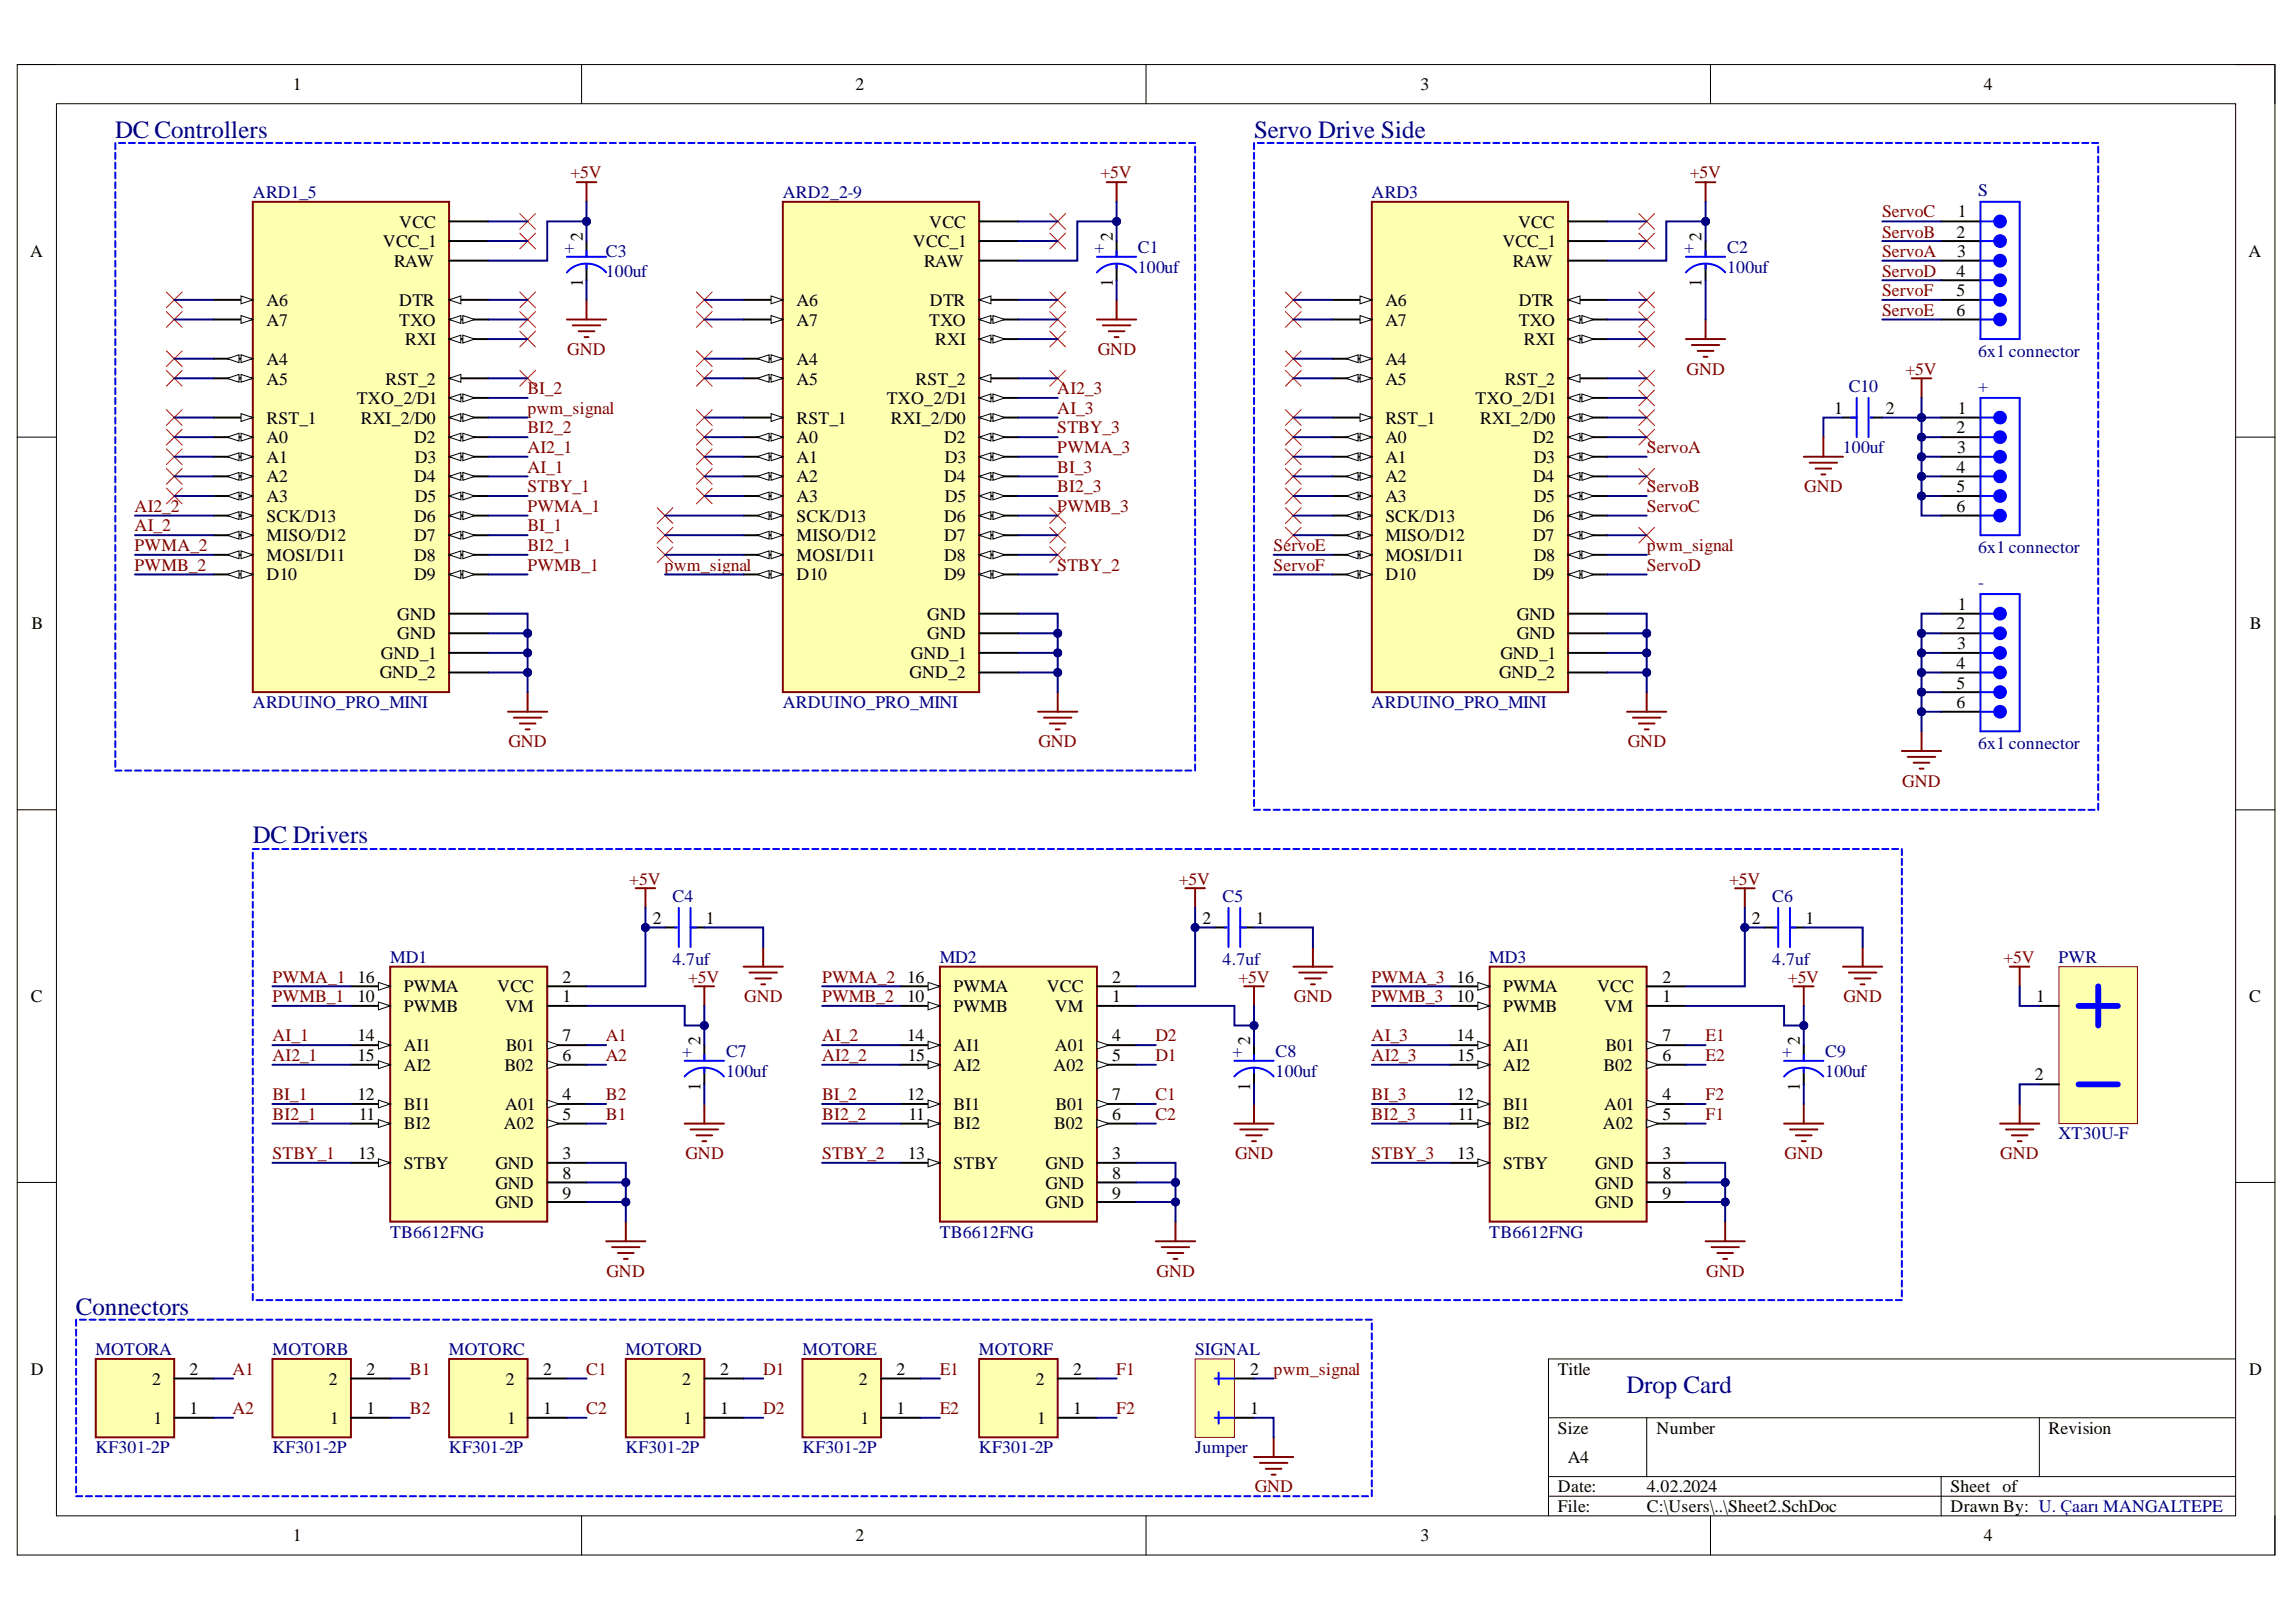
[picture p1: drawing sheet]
<svg xmlns="http://www.w3.org/2000/svg" width="297mm" height="210mm" viewBox="0 0 297 210" stroke-linecap="round" stroke-linejoin="round" font-family="sans-serif">
<defs><g id="words">
<g font-size="3.2" fill="#000080">
<text x="14.9" y="17.8">DC Controllers</text>
<text x="162.2" y="17.8">Servo Drive Side</text>
<text x="32.7" y="109.2">DC Drivers</text>
<text x="9.8" y="170.1">Connectors</text>
<text x="210.4" y="180.3">Drop Card</text>
</g>
<g font-size="2.3">
<text x="37.9" y="11.7">1</text>
<text x="110.7" y="11.7">2</text>
<text x="183.8" y="11.7">3</text>
<text x="256.7" y="11.7">4</text>
<text x="51.7" y="29.5">VCC</text>
<text x="120.2" y="29.5">VCC</text>
<text x="196.4" y="29.5">VCC</text>
<text x="253.3" y="28.1">1</text>
<text x="3.9" y="33.3">A</text>
<text x="49.5" y="32">VCC_1</text>
<text x="51" y="34.6">RAW</text>
<text x="75.4" y="31.2" transform="rotate(-90 75.4 31.2)">2</text>
<text x="118.1" y="32">VCC_1</text>
<text x="119.5" y="34.6">RAW</text>
<text x="144" y="31.2" transform="rotate(-90 144 31.2)">2</text>
<text x="194.4" y="32">VCC_1</text>
<text x="195.7" y="34.6">RAW</text>
<text x="220.1" y="31.2" transform="rotate(-90 220.1 31.2)">2</text>
<text x="253.1" y="30.8">2</text>
<text x="253.1" y="35.8">4</text>
<text x="253.2" y="33.3">3</text>
<text x="290.9" y="33.3">A</text>
<text x="34.5" y="39.6">A6</text>
<text x="51.7" y="39.6">DTR</text>
<text x="75.4" y="37.1" transform="rotate(-90 75.4 37.1)">1</text>
<text x="103.1" y="39.6">A6</text>
<text x="120.3" y="39.6">DTR</text>
<text x="144" y="37.1" transform="rotate(-90 144 37.1)">1</text>
<text x="179.2" y="39.6">A6</text>
<text x="196.5" y="39.6">DTR</text>
<text x="220.1" y="37.1" transform="rotate(-90 220.1 37.1)">1</text>
<text x="253.1" y="38.4">5</text>
<text x="253.1" y="40.9">6</text>
<text x="34.5" y="42.2">A7</text>
<text x="34.5" y="47.2">A4</text>
<text x="51.7" y="42.2">TXO</text>
<text x="52.4" y="44.7">RXI</text>
<text x="103.1" y="42.2">A7</text>
<text x="103.1" y="47.2">A4</text>
<text x="120.2" y="42.2">TXO</text>
<text x="121" y="44.7">RXI</text>
<text x="179.2" y="42.2">A7</text>
<text x="179.2" y="47.2">A4</text>
<text x="196.5" y="42.2">TXO</text>
<text x="197.2" y="44.7">RXI</text>
<text x="34.5" y="49.8">A5</text>
<text x="46.2" y="52.3">TXO_2/D1</text>
<text x="49.9" y="49.8">RST_2</text>
<text x="103.1" y="49.8">A5</text>
<text x="114.7" y="52.3">TXO_2/D1</text>
<text x="118.4" y="49.8">RST_2</text>
<text x="179.2" y="49.8">A5</text>
<text x="190.9" y="52.3">TXO_2/D1</text>
<text x="194.7" y="49.8">RST_2</text>
<text x="237.3" y="53.6">1</text>
<text x="244" y="53.6">2</text>
<text x="253.3" y="53.6">1</text>
<text x="34.5" y="54.8">RST_1</text>
<text x="34.5" y="57.4">A0</text>
<text x="34.5" y="59.9">A1</text>
<text x="46.7" y="54.8">RXI_2/D0</text>
<text x="53.6" y="57.4">D2</text>
<text x="53.7" y="59.9">D3</text>
<text x="103.1" y="54.8">RST_1</text>
<text x="103.1" y="57.4">A0</text>
<text x="103.1" y="59.9">A1</text>
<text x="115.2" y="54.8">RXI_2/D0</text>
<text x="122.2" y="57.4">D2</text>
<text x="122.2" y="59.9">D3</text>
<text x="179.2" y="54.8">RST_1</text>
<text x="179.2" y="57.4">A0</text>
<text x="179.2" y="59.9">A1</text>
<text x="191.5" y="54.8">RXI_2/D0</text>
<text x="198.3" y="57.4">D2</text>
<text x="198.4" y="59.9">D3</text>
<text x="253.1" y="56.1">2</text>
<text x="253.2" y="58.6">3</text>
<text x="34.5" y="62.4">A2</text>
<text x="34.5" y="65">A3</text>
<text x="53.6" y="62.4">D4</text>
<text x="53.7" y="65">D5</text>
<text x="103.1" y="62.4">A2</text>
<text x="103.1" y="65">A3</text>
<text x="122.2" y="62.4">D4</text>
<text x="122.2" y="65">D5</text>
<text x="179.2" y="62.4">A2</text>
<text x="179.2" y="65">A3</text>
<text x="198.3" y="62.4">D4</text>
<text x="198.4" y="65">D5</text>
<text x="253.1" y="61.2">4</text>
<text x="253.1" y="63.7">5</text>
<text x="34.5" y="67.5">SCK/D13</text>
<text x="34.5" y="70">MISO/D12</text>
<text x="53.6" y="67.5">D6</text>
<text x="53.6" y="70">D7</text>
<text x="103.1" y="67.5">SCK/D13</text>
<text x="103.1" y="70">MISO/D12</text>
<text x="122.2" y="67.5">D6</text>
<text x="122.2" y="70">D7</text>
<text x="179.2" y="67.5">SCK/D13</text>
<text x="179.2" y="70">MISO/D12</text>
<text x="198.3" y="67.5">D6</text>
<text x="198.3" y="70">D7</text>
<text x="253.1" y="66.2">6</text>
<text x="34.5" y="72.6">MOSI/D11</text>
<text x="34.5" y="75.1">D10</text>
<text x="53.6" y="72.6">D8</text>
<text x="53.6" y="75.1">D9</text>
<text x="103.1" y="72.6">MOSI/D11</text>
<text x="103.1" y="75.1">D10</text>
<text x="122.2" y="72.6">D8</text>
<text x="122.2" y="75.1">D9</text>
<text x="179.2" y="72.6">MOSI/D11</text>
<text x="179.2" y="75.1">D10</text>
<text x="198.3" y="75.1">D9</text>
<text x="198.4" y="72.6">D8</text>
<text x="4.1" y="81.4">B</text>
<text x="51.4" y="80.2">GND</text>
<text x="51.4" y="82.7">GND</text>
<text x="120" y="80.2">GND</text>
<text x="120" y="82.7">GND</text>
<text x="196.2" y="80.2">GND</text>
<text x="196.2" y="82.7">GND</text>
<text x="253.1" y="81.4">2</text>
<text x="253.2" y="84">3</text>
<text x="253.3" y="78.9">1</text>
<text x="291.1" y="81.4">B</text>
<text x="49.1" y="87.8">GND_2</text>
<text x="49.3" y="85.2">GND_1</text>
<text x="117.7" y="87.8">GND_2</text>
<text x="117.9" y="85.2">GND_1</text>
<text x="193.9" y="87.8">GND_2</text>
<text x="194.1" y="85.2">GND_1</text>
<text x="253.1" y="86.5">4</text>
<text x="253.1" y="89.1">5</text>
<text x="253.1" y="91.7">6</text>
<text x="84.5" y="119.5">2</text>
<text x="91.3" y="119.5">1</text>
<text x="155.6" y="119.5">2</text>
<text x="162.5" y="119.5">1</text>
<text x="226.7" y="119.5">2</text>
<text x="233.6" y="119.5">1</text>
<text x="4" y="129.7">C</text>
<text x="46.2" y="127.1">16</text>
<text x="46.2" y="129.7">10</text>
<text x="52.2" y="128.4">PWMA</text>
<text x="52.2" y="130.9">PWMB</text>
<text x="64.3" y="128.4">VCC</text>
<text x="65.4" y="130.9">VM</text>
<text x="72.8" y="127.1">2</text>
<text x="72.8" y="129.7">1</text>
<text x="117.3" y="127.1">16</text>
<text x="117.3" y="129.7">10</text>
<text x="123.3" y="128.4">PWMA</text>
<text x="123.3" y="130.9">PWMB</text>
<text x="135.4" y="128.4">VCC</text>
<text x="136.5" y="130.9">VM</text>
<text x="143.9" y="127.1">2</text>
<text x="143.9" y="129.7">1</text>
<text x="188.4" y="127.1">16</text>
<text x="188.4" y="129.7">10</text>
<text x="194.4" y="128.4">PWMA</text>
<text x="194.4" y="130.9">PWMB</text>
<text x="206.6" y="128.4">VCC</text>
<text x="207.6" y="130.9">VM</text>
<text x="215.1" y="127.1">2</text>
<text x="215.1" y="129.7">1</text>
<text x="263.4" y="129.7">1</text>
<text x="291" y="129.7">C</text>
<text x="46.2" y="134.7">14</text>
<text x="46.2" y="137.3">15</text>
<text x="52.2" y="136">AI1</text>
<text x="65.4" y="136">B01</text>
<text x="72.8" y="134.7">7</text>
<text x="72.8" y="137.3">6</text>
<text x="90.6" y="135.3" transform="rotate(-90 90.6 135.3)">2</text>
<text x="117.3" y="134.7">14</text>
<text x="117.4" y="137.3">15</text>
<text x="123.3" y="136">AI1</text>
<text x="136.5" y="136">A01</text>
<text x="143.9" y="134.7">4</text>
<text x="143.9" y="137.3">5</text>
<text x="161.7" y="135.3" transform="rotate(-90 161.7 135.3)">2</text>
<text x="188.4" y="134.7">14</text>
<text x="188.5" y="137.3">15</text>
<text x="194.4" y="136">AI1</text>
<text x="207.7" y="136">B01</text>
<text x="215.1" y="134.7">7</text>
<text x="215.1" y="137.3">6</text>
<text x="232.8" y="135.3" transform="rotate(-90 232.8 135.3)">2</text>
<text x="46.2" y="142.4">12</text>
<text x="52.2" y="138.6">AI2</text>
<text x="52.2" y="143.6">BI1</text>
<text x="65.3" y="138.6">B02</text>
<text x="65.4" y="143.6">A01</text>
<text x="72.8" y="142.4">4</text>
<text x="90.6" y="141.2" transform="rotate(-90 90.6 141.2)">1</text>
<text x="117.3" y="142.4">12</text>
<text x="123.3" y="138.6">AI2</text>
<text x="123.3" y="143.6">BI1</text>
<text x="136.3" y="138.6">A02</text>
<text x="136.5" y="143.6">B01</text>
<text x="143.9" y="142.4">7</text>
<text x="161.7" y="141.2" transform="rotate(-90 161.7 141.2)">1</text>
<text x="188.4" y="142.4">12</text>
<text x="194.4" y="138.6">AI2</text>
<text x="194.4" y="143.6">BI1</text>
<text x="207.5" y="138.6">B02</text>
<text x="207.6" y="143.6">A01</text>
<text x="215.1" y="142.4">4</text>
<text x="232.8" y="141.2" transform="rotate(-90 232.8 141.2)">1</text>
<text x="263.3" y="139.8">2</text>
<text x="46.4" y="144.9">11</text>
<text x="52.2" y="146.2">BI2</text>
<text x="65.2" y="146.2">A02</text>
<text x="72.8" y="144.9">5</text>
<text x="117.5" y="144.9">11</text>
<text x="123.3" y="146.2">BI2</text>
<text x="136.4" y="146.2">B02</text>
<text x="143.9" y="144.9">6</text>
<text x="188.6" y="144.9">11</text>
<text x="194.4" y="146.2">BI2</text>
<text x="207.4" y="146.2">A02</text>
<text x="215.1" y="144.9">5</text>
<text x="46.3" y="150">13</text>
<text x="52.2" y="151.3">STBY</text>
<text x="64.1" y="151.3">GND</text>
<text x="64.1" y="153.8">GND</text>
<text x="72.8" y="150">3</text>
<text x="72.8" y="152.6">8</text>
<text x="72.8" y="155.1">9</text>
<text x="117.4" y="150">13</text>
<text x="123.3" y="151.3">STBY</text>
<text x="135.3" y="151.3">GND</text>
<text x="135.3" y="153.8">GND</text>
<text x="143.9" y="150">3</text>
<text x="143.9" y="152.6">8</text>
<text x="143.9" y="155.1">9</text>
<text x="188.5" y="150">13</text>
<text x="194.4" y="151.3">STBY</text>
<text x="206.4" y="151.3">GND</text>
<text x="206.4" y="153.8">GND</text>
<text x="215.1" y="150">3</text>
<text x="215.1" y="152.6">8</text>
<text x="215.1" y="155.1">9</text>
<text x="64.1" y="156.4">GND</text>
<text x="135.3" y="156.4">GND</text>
<text x="206.4" y="156.4">GND</text>
<text x="4" y="177.9">D</text>
<text x="19.7" y="179.2">2</text>
<text x="24.5" y="177.9">2</text>
<text x="42.5" y="179.2">2</text>
<text x="47.4" y="177.9">2</text>
<text x="65.4" y="179.2">2</text>
<text x="70.3" y="177.9">2</text>
<text x="88.3" y="179.2">2</text>
<text x="93.2" y="177.9">2</text>
<text x="111.1" y="179.2">2</text>
<text x="116" y="177.9">2</text>
<text x="134" y="179.2">2</text>
<text x="138.8" y="177.9">2</text>
<text x="161.7" y="177.9">2</text>
<text x="201.5" y="177.9">Title</text>
<text x="291" y="177.9">D</text>
<text x="19.9" y="184.3">1</text>
<text x="24.5" y="183">1</text>
<text x="42.7" y="184.3">1</text>
<text x="47.4" y="183">1</text>
<text x="65.6" y="184.3">1</text>
<text x="70.3" y="183">1</text>
<text x="88.4" y="184.3">1</text>
<text x="93.2" y="183">1</text>
<text x="111.3" y="184.3">1</text>
<text x="116" y="183">1</text>
<text x="134.2" y="184.3">1</text>
<text x="138.8" y="183">1</text>
<text x="161.7" y="183">1</text>
<text x="201.5" y="185.5">Size</text>
<text x="214.3" y="185.5">Number</text>
<text x="265" y="185.5">Revision</text>
<text x="202.8" y="189.3">A4</text>
<text x="201.5" y="193.1">Date:</text>
<text x="201.5" y="195.7">File:</text>
<text x="213" y="193.1">4.02.2024</text>
<text x="213" y="195.7">C:\Users\..\Sheet2.SchDoc</text>
<text x="252.4" y="193.1">Sheet of</text>
<text x="252.4" y="195.7">Drawn By: U. Çaarı MANGALTEPE</text>
<text x="37.9" y="199.5">1</text>
<text x="110.7" y="199.5">2</text>
<text x="183.8" y="199.5">3</text>
<text x="256.7" y="199.5">4</text>
</g>
<g font-size="2.3" fill="#800000">
<text x="73.8" y="23.1">+5V</text>
<text x="142.4" y="23.1">+5V</text>
<text x="218.6" y="23.1">+5V</text>
<text x="243.5" y="28.1">ServoC</text>
<text x="243.5" y="30.8">ServoB</text>
<text x="243.5" y="33.3">ServoA</text>
<text x="243.5" y="35.8">ServoD</text>
<text x="243.5" y="38.4">ServoF</text>
<text x="243.5" y="40.9">ServoE</text>
<text x="73.4" y="46">GND</text>
<text x="142" y="46">GND</text>
<text x="68.2" y="53.6">pwm_signal</text>
<text x="68.2" y="51">BI_2</text>
<text x="136.8" y="51">AI2_3</text>
<text x="136.8" y="53.6">AI_3</text>
<text x="218.2" y="48.5">GND</text>
<text x="246.5" y="48.5">+5V</text>
<text x="68.2" y="58.6">AI2_1</text>
<text x="68.2" y="56.1">BI2_2</text>
<text x="136.8" y="56.1">STBY_3</text>
<text x="136.8" y="58.6">PWMA_3</text>
<text x="213" y="58.6">ServoA</text>
<text x="68.2" y="61.2">AI_1</text>
<text x="68.2" y="63.7">STBY_1</text>
<text x="136.8" y="61.2">BI_3</text>
<text x="136.8" y="63.7">BI2_3</text>
<text x="213" y="63.7">ServoB</text>
<text x="233.4" y="63.7">GND</text>
<text x="17.4" y="71.3">PWMA_2</text>
<text x="17.4" y="68.8">AI_2</text>
<text x="17.4" y="66.2">AI2_2</text>
<text x="68.2" y="66.2">PWMA_1</text>
<text x="68.2" y="71.3">BI2_1</text>
<text x="68.2" y="68.8">BI_1</text>
<text x="136.8" y="66.2">PWMB_3</text>
<text x="164.8" y="71.3">ServoE</text>
<text x="213" y="71.3">pwm_signal</text>
<text x="213" y="66.2">ServoC</text>
<text x="17.4" y="73.8">PWMB_2</text>
<text x="68.2" y="73.8">PWMB_1</text>
<text x="86" y="73.8">pwm_signal</text>
<text x="136.8" y="73.8">STBY_2</text>
<text x="164.8" y="73.8">ServoF</text>
<text x="213" y="73.8">ServoD</text>
<text x="65.8" y="96.7">GND</text>
<text x="134.3" y="96.7">GND</text>
<text x="210.6" y="96.7">GND</text>
<text x="246.1" y="101.8">GND</text>
<text x="81.4" y="114.5">+5V</text>
<text x="152.5" y="114.5">+5V</text>
<text x="223.7" y="114.5">+5V</text>
<text x="259.2" y="124.6">+5V</text>
<text x="35.3" y="127.1">PWMA_1</text>
<text x="35.3" y="129.7">PWMB_1</text>
<text x="89" y="127.1">+5V</text>
<text x="96.3" y="129.7">GND</text>
<text x="106.4" y="127.1">PWMA_2</text>
<text x="106.4" y="129.7">PWMB_2</text>
<text x="160.2" y="127.1">+5V</text>
<text x="167.4" y="129.7">GND</text>
<text x="177.5" y="127.1">PWMA_3</text>
<text x="177.5" y="129.7">PWMB_3</text>
<text x="231.3" y="127.1">+5V</text>
<text x="238.5" y="129.7">GND</text>
<text x="35.3" y="134.7">AI_1</text>
<text x="35.3" y="137.3">AI2_1</text>
<text x="78.4" y="134.7">A1</text>
<text x="78.4" y="137.3">A2</text>
<text x="106.4" y="134.7">AI_2</text>
<text x="106.4" y="137.3">AI2_2</text>
<text x="149.5" y="134.7">D2</text>
<text x="149.5" y="137.3">D1</text>
<text x="177.5" y="134.7">AI_3</text>
<text x="177.5" y="137.3">AI2_3</text>
<text x="220.7" y="134.7">E1</text>
<text x="220.7" y="137.3">E2</text>
<text x="35.3" y="142.4">BI_1</text>
<text x="78.4" y="142.4">B2</text>
<text x="106.4" y="142.4">BI_2</text>
<text x="149.5" y="142.4">C1</text>
<text x="177.5" y="142.4">BI_3</text>
<text x="220.7" y="142.4">F2</text>
<text x="35.3" y="144.9">BI2_1</text>
<text x="78.4" y="144.9">B1</text>
<text x="106.4" y="144.9">BI2_2</text>
<text x="149.5" y="144.9">C2</text>
<text x="177.5" y="144.9">BI2_3</text>
<text x="220.7" y="144.9">F1</text>
<text x="35.3" y="150">STBY_1</text>
<text x="88.7" y="150">GND</text>
<text x="106.4" y="150">STBY_2</text>
<text x="159.8" y="150">GND</text>
<text x="177.5" y="150">STBY_3</text>
<text x="230.9" y="150">GND</text>
<text x="258.8" y="150">GND</text>
<text x="78.5" y="165.2">GND</text>
<text x="149.6" y="165.2">GND</text>
<text x="220.7" y="165.2">GND</text>
<text x="30.1" y="177.9">A1</text>
<text x="53" y="177.9">B1</text>
<text x="75.8" y="177.9">C1</text>
<text x="98.7" y="177.9">D1</text>
<text x="121.6" y="177.9">E1</text>
<text x="144.4" y="177.9">F1</text>
<text x="164.8" y="177.9">pwm_signal</text>
<text x="30.1" y="183">A2</text>
<text x="53" y="183">B2</text>
<text x="75.8" y="183">C2</text>
<text x="98.7" y="183">D2</text>
<text x="121.6" y="183">E2</text>
<text x="144.4" y="183">F2</text>
<text x="162.3" y="193.1">GND</text>
</g>
<g font-size="2.3" fill="#000080">
<text x="32.7" y="25.6">ARD1_5</text>
<text x="101.3" y="25.6">ARD2_2-9</text>
<text x="177.5" y="25.6">ARD3</text>
<text x="255.9" y="25.3">S</text>
<text x="73" y="32.8">+</text>
<text x="78.4" y="33.3">C3</text>
<text x="78.4" y="35.8">100uf</text>
<text x="141.6" y="32.8">+</text>
<text x="147.2" y="32.8">C1</text>
<text x="147.2" y="35.3">100uf</text>
<text x="217.9" y="32.8">+</text>
<text x="223.4" y="32.8">C2</text>
<text x="223.4" y="35.3">100uf</text>
<text x="255.9" y="46.2">6x1 connector</text>
<text x="239.2" y="50.8">C10</text>
<text x="255.9" y="50.8">+</text>
<text x="238.4" y="58.6">100uf</text>
<text x="255.9" y="71.6">6x1 connector</text>
<text x="255.9" y="76.1">-</text>
<text x="32.7" y="91.7">ARDUINO_PRO_MINI</text>
<text x="101.3" y="91.7">ARDUINO_PRO_MINI</text>
<text x="177.5" y="91.7">ARDUINO_PRO_MINI</text>
<text x="255.9" y="97">6x1 connector</text>
<text x="87" y="116.8">C4</text>
<text x="158.2" y="116.8">C5</text>
<text x="229.3" y="116.8">C6</text>
<text x="50.5" y="124.6">MD1</text>
<text x="87" y="124.9">4.7uf</text>
<text x="121.6" y="124.6">MD2</text>
<text x="158.2" y="124.9">4.7uf</text>
<text x="192.7" y="124.6">MD3</text>
<text x="229.3" y="124.9">4.7uf</text>
<text x="266.3" y="124.6">PWR</text>
<text x="88.3" y="136.8">+</text>
<text x="93.9" y="136.8">C7</text>
<text x="159.4" y="136.8">+</text>
<text x="165" y="136.8">C8</text>
<text x="230.5" y="136.8">+</text>
<text x="236.1" y="136.8">C9</text>
<text x="93.9" y="139.3">100uf</text>
<text x="165" y="139.3">100uf</text>
<text x="236.1" y="139.3">100uf</text>
<text x="266.3" y="147.4">XT30U-F</text>
<text x="50.5" y="160.2">TB6612FNG</text>
<text x="121.6" y="160.2">TB6612FNG</text>
<text x="192.7" y="160.2">TB6612FNG</text>
<text x="12.3" y="175.4">MOTORA</text>
<text x="35.3" y="175.4">MOTORB</text>
<text x="58.1" y="175.4">MOTORC</text>
<text x="80.9" y="175.4">MOTORD</text>
<text x="103.8" y="175.4">MOTORE</text>
<text x="126.6" y="175.4">MOTORF</text>
<text x="154.6" y="175.4">SIGNAL</text>
<text x="12.3" y="188.1">KF301-2P</text>
<text x="35.3" y="188.1">KF301-2P</text>
<text x="58.1" y="188.1">KF301-2P</text>
<text x="80.9" y="188.1">KF301-2P</text>
<text x="103.8" y="188.1">KF301-2P</text>
<text x="126.6" y="188.1">KF301-2P</text>
<text x="154.6" y="188.1">Jumper</text>
</g>
</g></defs>
<path d="M2.2 8.4h292.1v192.8h-292.1z" fill="none" stroke="#000" stroke-width=".13"/>
<path d="M7.3 13.4h281.9v182.8h-281.9z" fill-rule="evenodd" fill="#fff"/>
<g fill="none" stroke="#000" stroke-width=".13">
<path d="M2.2 8.3h5.1M7.3 13.4h281.9v182.8h-281.9zM75.2 8.3v5.1M148.3 8.3v5.1M221.3 8.4v5M289.2 8.4h5.1v5M2.2 56.6h5.1M289.2 56.6h5.1M2.2 104.8h5.1M289.2 104.8h5.1M2.2 153h5.1M289.2 153h5.1"/>
<path d="M289.2 175.9h-88.9v20.3M75.2 196.2v5M148.3 196.2v5M200.3 183.5h88.9M200.3 191.1h88.9M200.3 193.6h88.9M213 183.5v7.6M221.3 196.2v5M251.1 191.1v5.1M263.8 183.5v7.6M294.3 196.2v5"/>
</g>
<path d="M32.7 26.1h25.4v63.5h-25.4z" fill-rule="evenodd" fill="#ffffb0"/>
<path d="M32.7 26.1h25.4v63.5h-25.4z" fill="none" stroke="#800000" stroke-width=".25"/>
<path d="M27.6 38.8h5.1" fill="none" stroke="#000" stroke-width=".25"/>
<path d="M31.2 38.3l1.5 .5-1.5 .5z" fill="#f8fcff"/>
<path d="M31.2 38.3l1.5 .5-1.5 .5z" fill="none" stroke="#000" stroke-width=".13"/>
<path d="M27.6 41.3h5.1" fill="none" stroke="#000" stroke-width=".25"/>
<path d="M31.2 40.8l1.5 .5-1.5 .6z" fill="#f8fcff"/>
<path d="M31.2 40.8l1.5 .5-1.5 .6z" fill="none" stroke="#000" stroke-width=".13"/>
<path d="M27.6 46.4h5.1" fill="none" stroke="#000" stroke-width=".25"/>
<path d="M31.2 45.9l1.5 .5-1.5 .5z" fill="#f8fcff"/>
<path d="M31.2 45.9l1.5 .5-1.5 .5z" fill="none" stroke="#000" stroke-width=".13"/>
<path d="M29.4 46.4l1.5-.5v1z" fill="#f8fcff"/>
<path d="M29.4 46.4l1.5-.5v1z" fill="none" stroke="#000" stroke-width=".13"/>
<path d="M27.6 49h5.1" fill="none" stroke="#000" stroke-width=".25"/>
<path d="M31.2 48.5l1.5 .5-1.5 .5z" fill="#f8fcff"/>
<path d="M31.2 48.5l1.5 .5-1.5 .5z" fill="none" stroke="#000" stroke-width=".13"/>
<path d="M29.4 49l1.5-.5v1z" fill="#f8fcff"/>
<path d="M29.4 49l1.5-.5v1z" fill="none" stroke="#000" stroke-width=".13"/>
<path d="M27.6 54h5.1" fill="none" stroke="#000" stroke-width=".25"/>
<path d="M31.2 53.5l1.5 .5-1.5 .5z" fill="#f8fcff"/>
<path d="M31.2 53.5l1.5 .5-1.5 .5z" fill="none" stroke="#000" stroke-width=".13"/>
<path d="M27.6 56.6h5.1" fill="none" stroke="#000" stroke-width=".25"/>
<path d="M31.2 56.1l1.5 .5-1.5 .5z" fill="#f8fcff"/>
<path d="M31.2 56.1l1.5 .5-1.5 .5z" fill="none" stroke="#000" stroke-width=".13"/>
<path d="M29.4 56.6l1.5-.5v1z" fill="#f8fcff"/>
<path d="M29.4 56.6l1.5-.5v1z" fill="none" stroke="#000" stroke-width=".13"/>
<path d="M27.6 59.1h5.1" fill="none" stroke="#000" stroke-width=".25"/>
<path d="M31.2 58.6l1.5 .5-1.5 .5z" fill="#f8fcff"/>
<path d="M31.2 58.6l1.5 .5-1.5 .5z" fill="none" stroke="#000" stroke-width=".13"/>
<path d="M29.4 59.1l1.5-.5v1z" fill="#f8fcff"/>
<path d="M29.4 59.1l1.5-.5v1z" fill="none" stroke="#000" stroke-width=".13"/>
<path d="M27.6 61.6h5.1" fill="none" stroke="#000" stroke-width=".25"/>
<path d="M31.2 61.1l1.5 .5-1.5 .6z" fill="#f8fcff"/>
<path d="M31.2 61.1l1.5 .5-1.5 .6z" fill="none" stroke="#000" stroke-width=".13"/>
<path d="M29.4 61.6l1.5-.5v1.1z" fill="#f8fcff"/>
<path d="M29.4 61.6l1.5-.5v1.1z" fill="none" stroke="#000" stroke-width=".13"/>
<path d="M27.6 64.2h5.1" fill="none" stroke="#000" stroke-width=".25"/>
<path d="M31.2 63.7l1.5 .5-1.5 .5z" fill="#f8fcff"/>
<path d="M31.2 63.7l1.5 .5-1.5 .5z" fill="none" stroke="#000" stroke-width=".13"/>
<path d="M29.4 64.2l1.5-.5v1z" fill="#f8fcff"/>
<path d="M29.4 64.2l1.5-.5v1z" fill="none" stroke="#000" stroke-width=".13"/>
<path d="M27.6 66.7h5.1" fill="none" stroke="#000" stroke-width=".25"/>
<path d="M31.2 66.2l1.5 .5-1.5 .5z" fill="#f8fcff"/>
<path d="M31.2 66.2l1.5 .5-1.5 .5z" fill="none" stroke="#000" stroke-width=".13"/>
<path d="M29.4 66.7l1.5-.5v1z" fill="#f8fcff"/>
<path d="M29.4 66.7l1.5-.5v1z" fill="none" stroke="#000" stroke-width=".13"/>
<path d="M27.6 69.3h5.1" fill="none" stroke="#000" stroke-width=".25"/>
<path d="M31.2 68.8l1.5 .5-1.5 .5z" fill="#f8fcff"/>
<path d="M31.2 68.8l1.5 .5-1.5 .5z" fill="none" stroke="#000" stroke-width=".13"/>
<path d="M29.4 69.3l1.5-.5v1z" fill="#f8fcff"/>
<path d="M29.4 69.3l1.5-.5v1z" fill="none" stroke="#000" stroke-width=".13"/>
<path d="M27.6 71.8h5.1" fill="none" stroke="#000" stroke-width=".25"/>
<path d="M31.2 71.3l1.5 .5-1.5 .5z" fill="#f8fcff"/>
<path d="M31.2 71.3l1.5 .5-1.5 .5z" fill="none" stroke="#000" stroke-width=".13"/>
<path d="M29.4 71.8l1.5-.5v1z" fill="#f8fcff"/>
<path d="M29.4 71.8l1.5-.5v1z" fill="none" stroke="#000" stroke-width=".13"/>
<path d="M27.6 74.3h5.1" fill="none" stroke="#000" stroke-width=".25"/>
<path d="M31.2 73.8l1.5 .5-1.5 .5z" fill="#f8fcff"/>
<path d="M31.2 73.8l1.5 .5-1.5 .5z" fill="none" stroke="#000" stroke-width=".13"/>
<path d="M29.4 74.3l1.5-.5v1z" fill="#f8fcff"/>
<path d="M29.4 74.3l1.5-.5v1z" fill="none" stroke="#000" stroke-width=".13"/>
<path d="M58.1 28.7h5.1M58.1 31.2h5.1M58.1 33.7h5.1M58.1 38.8h5.1" fill="none" stroke="#000" stroke-width=".25"/>
<path d="M58.1 38.8l1.5-.5v1z" fill="#f8fcff"/>
<path d="M58.1 38.8l1.5-.5v1z" fill="none" stroke="#000" stroke-width=".13"/>
<path d="M58.1 41.3h5.1" fill="none" stroke="#000" stroke-width=".25"/>
<path d="M58.1 41.3l1.5-.5v1.1z" fill="#f8fcff"/>
<path d="M58.1 41.3l1.5-.5v1.1z" fill="none" stroke="#000" stroke-width=".13"/>
<path d="M59.9 40.8l1.5 .5-1.5 .6z" fill="#f8fcff"/>
<path d="M59.9 40.8l1.5 .5-1.5 .6z" fill="none" stroke="#000" stroke-width=".13"/>
<path d="M58.1 43.9h5.1" fill="none" stroke="#000" stroke-width=".25"/>
<path d="M58.1 43.9l1.5-.5v1z" fill="#f8fcff"/>
<path d="M58.1 43.9l1.5-.5v1z" fill="none" stroke="#000" stroke-width=".13"/>
<path d="M59.9 43.4l1.5 .5-1.5 .5z" fill="#f8fcff"/>
<path d="M59.9 43.4l1.5 .5-1.5 .5z" fill="none" stroke="#000" stroke-width=".13"/>
<path d="M58.1 49h5.1" fill="none" stroke="#000" stroke-width=".25"/>
<path d="M58.1 49l1.5-.5v1z" fill="#f8fcff"/>
<path d="M58.1 49l1.5-.5v1z" fill="none" stroke="#000" stroke-width=".13"/>
<path d="M58.1 51.5h5.1" fill="none" stroke="#000" stroke-width=".25"/>
<path d="M58.1 51.5l1.5-.5v1z" fill="#f8fcff"/>
<path d="M58.1 51.5l1.5-.5v1z" fill="none" stroke="#000" stroke-width=".13"/>
<path d="M59.9 51l1.5 .5-1.5 .5z" fill="#f8fcff"/>
<path d="M59.9 51l1.5 .5-1.5 .5z" fill="none" stroke="#000" stroke-width=".13"/>
<path d="M58.1 54h5.1" fill="none" stroke="#000" stroke-width=".25"/>
<path d="M58.1 54l1.5-.5v1z" fill="#f8fcff"/>
<path d="M58.1 54l1.5-.5v1z" fill="none" stroke="#000" stroke-width=".13"/>
<path d="M59.9 53.5l1.5 .5-1.5 .5z" fill="#f8fcff"/>
<path d="M59.9 53.5l1.5 .5-1.5 .5z" fill="none" stroke="#000" stroke-width=".13"/>
<path d="M58.1 56.6h5.1" fill="none" stroke="#000" stroke-width=".25"/>
<path d="M58.1 56.6l1.5-.5v1z" fill="#f8fcff"/>
<path d="M58.1 56.6l1.5-.5v1z" fill="none" stroke="#000" stroke-width=".13"/>
<path d="M59.9 56.1l1.5 .5-1.5 .5z" fill="#f8fcff"/>
<path d="M59.9 56.1l1.5 .5-1.5 .5z" fill="none" stroke="#000" stroke-width=".13"/>
<path d="M58.1 59.1h5.1" fill="none" stroke="#000" stroke-width=".25"/>
<path d="M58.1 59.1l1.5-.5v1z" fill="#f8fcff"/>
<path d="M58.1 59.1l1.5-.5v1z" fill="none" stroke="#000" stroke-width=".13"/>
<path d="M59.9 58.6l1.5 .5-1.5 .5z" fill="#f8fcff"/>
<path d="M59.9 58.6l1.5 .5-1.5 .5z" fill="none" stroke="#000" stroke-width=".13"/>
<path d="M58.1 61.6h5.1" fill="none" stroke="#000" stroke-width=".25"/>
<path d="M58.1 61.6l1.5-.5v1.1z" fill="#f8fcff"/>
<path d="M58.1 61.6l1.5-.5v1.1z" fill="none" stroke="#000" stroke-width=".13"/>
<path d="M59.9 61.1l1.5 .5-1.5 .6z" fill="#f8fcff"/>
<path d="M59.9 61.1l1.5 .5-1.5 .6z" fill="none" stroke="#000" stroke-width=".13"/>
<path d="M58.1 64.2h5.1" fill="none" stroke="#000" stroke-width=".25"/>
<path d="M58.1 64.2l1.5-.5v1z" fill="#f8fcff"/>
<path d="M58.1 64.2l1.5-.5v1z" fill="none" stroke="#000" stroke-width=".13"/>
<path d="M59.9 63.7l1.5 .5-1.5 .5z" fill="#f8fcff"/>
<path d="M59.9 63.7l1.5 .5-1.5 .5z" fill="none" stroke="#000" stroke-width=".13"/>
<path d="M58.1 66.7h5.1" fill="none" stroke="#000" stroke-width=".25"/>
<path d="M58.1 66.7l1.5-.5v1z" fill="#f8fcff"/>
<path d="M58.1 66.7l1.5-.5v1z" fill="none" stroke="#000" stroke-width=".13"/>
<path d="M59.9 66.2l1.5 .5-1.5 .5z" fill="#f8fcff"/>
<path d="M59.9 66.2l1.5 .5-1.5 .5z" fill="none" stroke="#000" stroke-width=".13"/>
<path d="M58.1 69.3h5.1" fill="none" stroke="#000" stroke-width=".25"/>
<path d="M58.1 69.3l1.5-.5v1z" fill="#f8fcff"/>
<path d="M58.1 69.3l1.5-.5v1z" fill="none" stroke="#000" stroke-width=".13"/>
<path d="M59.9 68.8l1.5 .5-1.5 .5z" fill="#f8fcff"/>
<path d="M59.9 68.8l1.5 .5-1.5 .5z" fill="none" stroke="#000" stroke-width=".13"/>
<path d="M58.1 71.8h5.1" fill="none" stroke="#000" stroke-width=".25"/>
<path d="M58.1 71.8l1.5-.5v1z" fill="#f8fcff"/>
<path d="M58.1 71.8l1.5-.5v1z" fill="none" stroke="#000" stroke-width=".13"/>
<path d="M59.9 71.3l1.5 .5-1.5 .5z" fill="#f8fcff"/>
<path d="M59.9 71.3l1.5 .5-1.5 .5z" fill="none" stroke="#000" stroke-width=".13"/>
<path d="M58.1 74.3h5.1" fill="none" stroke="#000" stroke-width=".25"/>
<path d="M58.1 74.3l1.5-.5v1z" fill="#f8fcff"/>
<path d="M58.1 74.3l1.5-.5v1z" fill="none" stroke="#000" stroke-width=".13"/>
<path d="M59.9 73.8l1.5 .5-1.5 .5z" fill="#f8fcff"/>
<path d="M59.9 73.8l1.5 .5-1.5 .5z" fill="none" stroke="#000" stroke-width=".13"/>
<path d="M58.1 79.4h5.1M58.1 82h5.1M58.1 84.5h5.1M58.1 87h5.1" fill="none" stroke="#000" stroke-width=".25"/>
<path d="M50.5 125.1h20.3v33h-20.3z" fill-rule="evenodd" fill="#ffffb0"/>
<path d="M50.5 125.1h20.3v33h-20.3z" fill="none" stroke="#800000" stroke-width=".25"/>
<path d="M45.4 127.6h5.1" fill="none" stroke="#000" stroke-width=".25"/>
<path d="M49 127.1l1.5 .5-1.5 .5z" fill="#f8fcff"/>
<path d="M49 127.1l1.5 .5-1.5 .5z" fill="none" stroke="#000" stroke-width=".13"/>
<path d="M45.4 130.2h5.1" fill="none" stroke="#000" stroke-width=".25"/>
<path d="M49 129.7l1.5 .5-1.5 .5z" fill="#f8fcff"/>
<path d="M49 129.7l1.5 .5-1.5 .5z" fill="none" stroke="#000" stroke-width=".13"/>
<path d="M45.4 135.3h5.1" fill="none" stroke="#000" stroke-width=".25"/>
<path d="M49 134.7l1.5 .6-1.5 .5z" fill="#f8fcff"/>
<path d="M49 134.7l1.5 .6-1.5 .5z" fill="none" stroke="#000" stroke-width=".13"/>
<path d="M45.4 137.8h5.1" fill="none" stroke="#000" stroke-width=".25"/>
<path d="M49 137.3l1.5 .5-1.5 .5z" fill="#f8fcff"/>
<path d="M49 137.3l1.5 .5-1.5 .5z" fill="none" stroke="#000" stroke-width=".13"/>
<path d="M45.4 142.9h5.1" fill="none" stroke="#000" stroke-width=".25"/>
<path d="M49 142.4l1.5 .5-1.5 .5z" fill="#f8fcff"/>
<path d="M49 142.4l1.5 .5-1.5 .5z" fill="none" stroke="#000" stroke-width=".13"/>
<path d="M45.4 145.4h5.1" fill="none" stroke="#000" stroke-width=".25"/>
<path d="M49 144.9l1.5 .5-1.5 .5z" fill="#f8fcff"/>
<path d="M49 144.9l1.5 .5-1.5 .5z" fill="none" stroke="#000" stroke-width=".13"/>
<path d="M45.4 150.5h5.1" fill="none" stroke="#000" stroke-width=".25"/>
<path d="M49 150l1.5 .5-1.5 .5z" fill="#f8fcff"/>
<path d="M49 150l1.5 .5-1.5 .5z" fill="none" stroke="#000" stroke-width=".13"/>
<path d="M70.8 127.6h5.1M70.8 130.2h5.1M70.8 135.3h5.1" fill="none" stroke="#000" stroke-width=".25"/>
<path d="M70.8 134.7l1.5 .6-1.5 .5z" fill="#f8fcff"/>
<path d="M70.8 134.7l1.5 .6-1.5 .5z" fill="none" stroke="#000" stroke-width=".13"/>
<path d="M70.8 137.8h5.1" fill="none" stroke="#000" stroke-width=".25"/>
<path d="M70.8 137.3l1.5 .5-1.5 .5z" fill="#f8fcff"/>
<path d="M70.8 137.3l1.5 .5-1.5 .5z" fill="none" stroke="#000" stroke-width=".13"/>
<path d="M70.8 142.9h5.1" fill="none" stroke="#000" stroke-width=".25"/>
<path d="M70.8 142.4l1.5 .5-1.5 .5z" fill="#f8fcff"/>
<path d="M70.8 142.4l1.5 .5-1.5 .5z" fill="none" stroke="#000" stroke-width=".13"/>
<path d="M70.8 145.4h5.1" fill="none" stroke="#000" stroke-width=".25"/>
<path d="M70.8 144.9l1.5 .5-1.5 .5z" fill="#f8fcff"/>
<path d="M70.8 144.9l1.5 .5-1.5 .5z" fill="none" stroke="#000" stroke-width=".13"/>
<path d="M75.9 31.2v2M75.9 34.2v2.1M86 120h1.6M89.3 120h1.8M91.1 135.3v2M91.1 138.3v2M70.8 150.5h5.1M70.8 153h5.1M70.8 155.6h5.1" fill="none" stroke="#000" stroke-width=".25"/>
<g fill="none" stroke="#800000" stroke-width=".25">
<path d="M74.6 23.6h2.5M75.9 23.6v2.5M75.9 38.8v2.5M73.3 41.3h5.1M74.1 42.1h3.6M74.9 42.9h2M75.6 43.6h.5M65.7 92.1h5.1M66.5 92.9h3.5M67.2 93.6h2.1M68 94.4h.5M68.3 89.6v2.5"/>
<path d="M82.2 114.9h2.6M83.5 114.9v2.6M89.8 127.6h2.6M91.1 127.6v2.6M96.2 125.1h5.1M97 125.9h3.5M97.7 126.6h2.1M98.5 127.4h.5M98.7 122.6v2.5M81 158.1v2.5M88.6 145.4h5.1M89.3 146.2h3.6"/>
<path d="M90.1 146.9h2M90.9 147.7h.5M91.1 142.9v2.5M78.4 160.6h5.1M79.2 161.4h3.5M79.9 162.2h2.1M80.7 162.9h.5M162.2 188.6h5.1M163 189.3h3.6M163.8 190.1h2M164.5 190.8h.5M164.8 186v2.6"/>
</g>
<path d="M73.3 35.3a3.4 3.4 0 0 1 5.1 0M73.3 33.2h5.1M75.9 32.5v.7M75.9 34.2v.5M87.8 117.5v5.1M89.3 117.5v5.1M87.3 120h.3M88.6 139.3a3.4 3.4 0 0 1 5.1 0M88.6 137.3h5.1M89.3 120h.8M91.1 136.5v.8M91.1 138.3v.5" fill="none" stroke="#00f" stroke-width=".25"/>
<g fill="none" stroke="#f00" stroke-width=".13">
<path d="M21.5 37.8l2.1 2M23.6 37.8l-2.1 2M21.5 53l2.1 2M21.5 55.6l2.1 2M21.5 58.1l2.1 2M21.5 47.9l2.1 2.1M21.5 45.4l2.1 2M21.5 40.3l2.1 2.1M23.6 53l-2.1 2M23.6 55.6l-2.1 2M23.6 58.1l-2.1 2M23.6 47.9l-2.1 2.1"/>
<path d="M23.6 45.4l-2.1 2M23.6 40.3l-2.1 2.1M67.2 47.9l2.1 2.1M69.3 47.9l-2.1 2.1M21.5 60.6l2.1 2.1M21.5 63.2l2.1 2M23.6 60.6l-2.1 2.1M23.6 63.2l-2.1 2"/>
</g>
<path d="M121.6 125.1h20.3v33h-20.3z" fill-rule="evenodd" fill="#ffffb0"/>
<path d="M121.6 125.1h20.3v33h-20.3z" fill="none" stroke="#800000" stroke-width=".25"/>
<path d="M116.5 127.6h5.1" fill="none" stroke="#000" stroke-width=".25"/>
<path d="M120.1 127.1l1.5 .5-1.5 .5z" fill="#f8fcff"/>
<path d="M120.1 127.1l1.5 .5-1.5 .5z" fill="none" stroke="#000" stroke-width=".13"/>
<path d="M116.5 130.2h5.1" fill="none" stroke="#000" stroke-width=".25"/>
<path d="M120.1 129.7l1.5 .5-1.5 .5z" fill="#f8fcff"/>
<path d="M120.1 129.7l1.5 .5-1.5 .5z" fill="none" stroke="#000" stroke-width=".13"/>
<path d="M116.5 135.3h5.1" fill="none" stroke="#000" stroke-width=".25"/>
<path d="M120.1 134.7l1.5 .6-1.5 .5z" fill="#f8fcff"/>
<path d="M120.1 134.7l1.5 .6-1.5 .5z" fill="none" stroke="#000" stroke-width=".13"/>
<path d="M116.5 137.8h5.1" fill="none" stroke="#000" stroke-width=".25"/>
<path d="M120.1 137.3l1.5 .5-1.5 .5z" fill="#f8fcff"/>
<path d="M120.1 137.3l1.5 .5-1.5 .5z" fill="none" stroke="#000" stroke-width=".13"/>
<path d="M116.5 142.9h5.1" fill="none" stroke="#000" stroke-width=".25"/>
<path d="M120.1 142.4l1.5 .5-1.5 .5z" fill="#f8fcff"/>
<path d="M120.1 142.4l1.5 .5-1.5 .5z" fill="none" stroke="#000" stroke-width=".13"/>
<path d="M116.5 145.4h5.1" fill="none" stroke="#000" stroke-width=".25"/>
<path d="M120.1 144.9l1.5 .5-1.5 .5z" fill="#f8fcff"/>
<path d="M120.1 144.9l1.5 .5-1.5 .5z" fill="none" stroke="#000" stroke-width=".13"/>
<path d="M116.5 150.5h5.1" fill="none" stroke="#000" stroke-width=".25"/>
<path d="M120.1 150l1.5 .5-1.5 .5z" fill="#f8fcff"/>
<path d="M120.1 150l1.5 .5-1.5 .5z" fill="none" stroke="#000" stroke-width=".13"/>
<path d="M141.9 127.6h5.1M141.9 130.2h5.1M141.9 135.3h5.1" fill="none" stroke="#000" stroke-width=".25"/>
<path d="M141.9 134.7l1.5 .6-1.5 .5z" fill="#f8fcff"/>
<path d="M141.9 134.7l1.5 .6-1.5 .5z" fill="none" stroke="#000" stroke-width=".13"/>
<path d="M141.9 137.8h5.1" fill="none" stroke="#000" stroke-width=".25"/>
<path d="M141.9 137.3l1.5 .5-1.5 .5z" fill="#f8fcff"/>
<path d="M141.9 137.3l1.5 .5-1.5 .5z" fill="none" stroke="#000" stroke-width=".13"/>
<path d="M141.9 142.9h5.1" fill="none" stroke="#000" stroke-width=".25"/>
<path d="M141.9 142.4l1.5 .5-1.5 .5z" fill="#f8fcff"/>
<path d="M141.9 142.4l1.5 .5-1.5 .5z" fill="none" stroke="#000" stroke-width=".13"/>
<path d="M141.9 145.4h5.1" fill="none" stroke="#000" stroke-width=".25"/>
<path d="M141.9 144.9l1.5 .5-1.5 .5z" fill="#f8fcff"/>
<path d="M141.9 144.9l1.5 .5-1.5 .5z" fill="none" stroke="#000" stroke-width=".13"/>
<path d="M157.2 120h1.5M160.5 120h1.7M162.2 135.3v2M162.2 138.3v2M141.9 150.5h5.1M141.9 153h5.1M141.9 155.6h5.1" fill="none" stroke="#000" stroke-width=".25"/>
<g fill="none" stroke="#800000" stroke-width=".25">
<path d="M153.3 114.9h2.6M154.6 114.9v2.6M161 127.6h2.5M162.2 127.6v2.6M167.3 125.1h5.1M168.1 125.9h3.5M168.8 126.6h2.1M169.6 127.4h.5M169.9 122.6v2.5M152.1 158.1v2.5M159.7 145.4h5.1M160.5 146.2h3.5"/>
<path d="M161.2 146.9h2.1M162 147.7h.5M162.2 142.9v2.5M149.5 160.6h5.1M150.3 161.4h3.6M151.1 162.2h2M151.8 162.9h.5"/>
</g>
<path d="M158.9 117.5v5.1M160.5 117.5v5.1M158.4 120h.3M159.7 139.3a3.4 3.4 0 0 1 5.1 0M159.7 137.3h5.1M160.5 120h.7M162.2 136.5v.8M162.2 138.3v.5" fill="none" stroke="#00f" stroke-width=".25"/>
<path d="M192.7 125.1h20.3v33h-20.3z" fill-rule="evenodd" fill="#ffffb0"/>
<path d="M192.7 125.1h20.3v33h-20.3z" fill="none" stroke="#800000" stroke-width=".25"/>
<path d="M187.6 127.6h5.1" fill="none" stroke="#000" stroke-width=".25"/>
<path d="M191.2 127.1l1.5 .5-1.5 .5z" fill="#f8fcff"/>
<path d="M191.2 127.1l1.5 .5-1.5 .5z" fill="none" stroke="#000" stroke-width=".13"/>
<path d="M187.6 130.2h5.1" fill="none" stroke="#000" stroke-width=".25"/>
<path d="M191.2 129.7l1.5 .5-1.5 .5z" fill="#f8fcff"/>
<path d="M191.2 129.7l1.5 .5-1.5 .5z" fill="none" stroke="#000" stroke-width=".13"/>
<path d="M187.6 135.3h5.1" fill="none" stroke="#000" stroke-width=".25"/>
<path d="M191.2 134.7l1.5 .6-1.5 .5z" fill="#f8fcff"/>
<path d="M191.2 134.7l1.5 .6-1.5 .5z" fill="none" stroke="#000" stroke-width=".13"/>
<path d="M187.6 137.8h5.1" fill="none" stroke="#000" stroke-width=".25"/>
<path d="M191.2 137.3l1.5 .5-1.5 .5z" fill="#f8fcff"/>
<path d="M191.2 137.3l1.5 .5-1.5 .5z" fill="none" stroke="#000" stroke-width=".13"/>
<path d="M187.6 142.9h5.1" fill="none" stroke="#000" stroke-width=".25"/>
<path d="M191.2 142.4l1.5 .5-1.5 .5z" fill="#f8fcff"/>
<path d="M191.2 142.4l1.5 .5-1.5 .5z" fill="none" stroke="#000" stroke-width=".13"/>
<path d="M187.6 145.4h5.1" fill="none" stroke="#000" stroke-width=".25"/>
<path d="M191.2 144.9l1.5 .5-1.5 .5z" fill="#f8fcff"/>
<path d="M191.2 144.9l1.5 .5-1.5 .5z" fill="none" stroke="#000" stroke-width=".13"/>
<path d="M187.6 150.5h5.1" fill="none" stroke="#000" stroke-width=".25"/>
<path d="M191.2 150l1.5 .5-1.5 .5z" fill="#f8fcff"/>
<path d="M191.2 150l1.5 .5-1.5 .5z" fill="none" stroke="#000" stroke-width=".13"/>
<path d="M213 127.6h5.1M213 130.2h5.1M213 135.3h5.1" fill="none" stroke="#000" stroke-width=".25"/>
<path d="M213 134.7l1.6 .6-1.6 .5z" fill="#f8fcff"/>
<path d="M213 134.7l1.6 .6-1.6 .5z" fill="none" stroke="#000" stroke-width=".13"/>
<path d="M213 137.8h5.1" fill="none" stroke="#000" stroke-width=".25"/>
<path d="M213 137.3l1.6 .5-1.6 .5z" fill="#f8fcff"/>
<path d="M213 137.3l1.6 .5-1.6 .5z" fill="none" stroke="#000" stroke-width=".13"/>
<path d="M213 142.9h5.1" fill="none" stroke="#000" stroke-width=".25"/>
<path d="M213 142.4l1.6 .5-1.6 .5z" fill="#f8fcff"/>
<path d="M213 142.4l1.6 .5-1.6 .5z" fill="none" stroke="#000" stroke-width=".13"/>
<path d="M213 145.4h5.1" fill="none" stroke="#000" stroke-width=".25"/>
<path d="M213 144.9l1.6 .5-1.6 .5z" fill="#f8fcff"/>
<path d="M213 144.9l1.6 .5-1.6 .5z" fill="none" stroke="#000" stroke-width=".13"/>
<path d="M228.3 120h1.5M231.6 120h1.8M233.4 135.3v2M233.4 138.3v2M213 150.5h5.1M213 153h5.1M213 155.6h5.1" fill="none" stroke="#000" stroke-width=".25"/>
<g fill="none" stroke="#800000" stroke-width=".25">
<path d="M224.5 114.9h2.5M225.7 114.9v2.6M232.1 127.6h2.5M233.4 127.6v2.6M238.4 125.1h5.1M239.2 125.9h3.6M240 126.6h2M240.7 127.4h.5M241 122.6v2.5M223.2 158.1v2.5M230.8 145.4h5.1M231.6 146.2h3.5"/>
<path d="M232.3 146.9h2.1M233.1 147.7h.5M233.4 142.9v2.5M220.7 160.6h5M221.4 161.4h3.6M222.2 162.2h2M222.9 162.9h.5"/>
</g>
<path d="M230 117.5v5.1M231.6 117.5v5.1M229.5 120h.3M230.8 139.3a3.4 3.4 0 0 1 5.1 0M230.8 137.3h5.1M231.6 120h.7M233.4 136.5v.8M233.4 138.3v.5" fill="none" stroke="#00f" stroke-width=".25"/>
<path d="M67.2 27.6l2.1 2.1M67.2 30.2l2.1 2M67.2 37.8l2.1 2M69.3 27.6l-2.1 2.1M69.3 30.2l-2.1 2M69.3 37.8l-2.1 2M67.2 40.3l2.1 2.1M67.2 42.9l2.1 2M69.3 40.3l-2.1 2.1M69.3 42.9l-2.1 2" fill="none" stroke="#f00" stroke-width=".13"/>
<path d="M101.3 26.1h25.4v63.5h-25.4z" fill-rule="evenodd" fill="#ffffb0"/>
<path d="M101.3 26.1h25.4v63.5h-25.4z" fill="none" stroke="#800000" stroke-width=".25"/>
<path d="M96.2 38.8h5.1" fill="none" stroke="#000" stroke-width=".25"/>
<path d="M99.8 38.3l1.5 .5-1.5 .5z" fill="#f8fcff"/>
<path d="M99.8 38.3l1.5 .5-1.5 .5z" fill="none" stroke="#000" stroke-width=".13"/>
<path d="M96.2 41.3h5.1" fill="none" stroke="#000" stroke-width=".25"/>
<path d="M99.8 40.8l1.5 .5-1.5 .6z" fill="#f8fcff"/>
<path d="M99.8 40.8l1.5 .5-1.5 .6z" fill="none" stroke="#000" stroke-width=".13"/>
<path d="M96.2 46.4h5.1" fill="none" stroke="#000" stroke-width=".25"/>
<path d="M99.8 45.9l1.5 .5-1.5 .5z" fill="#f8fcff"/>
<path d="M99.8 45.9l1.5 .5-1.5 .5z" fill="none" stroke="#000" stroke-width=".13"/>
<path d="M98 46.4l1.5-.5v1z" fill="#f8fcff"/>
<path d="M98 46.4l1.5-.5v1z" fill="none" stroke="#000" stroke-width=".13"/>
<path d="M96.2 49h5.1" fill="none" stroke="#000" stroke-width=".25"/>
<path d="M99.8 48.5l1.5 .5-1.5 .5z" fill="#f8fcff"/>
<path d="M99.8 48.5l1.5 .5-1.5 .5z" fill="none" stroke="#000" stroke-width=".13"/>
<path d="M98 49l1.5-.5v1z" fill="#f8fcff"/>
<path d="M98 49l1.5-.5v1z" fill="none" stroke="#000" stroke-width=".13"/>
<path d="M96.2 54h5.1" fill="none" stroke="#000" stroke-width=".25"/>
<path d="M99.8 53.5l1.5 .5-1.5 .5z" fill="#f8fcff"/>
<path d="M99.8 53.5l1.5 .5-1.5 .5z" fill="none" stroke="#000" stroke-width=".13"/>
<path d="M96.2 56.6h5.1" fill="none" stroke="#000" stroke-width=".25"/>
<path d="M99.8 56.1l1.5 .5-1.5 .5z" fill="#f8fcff"/>
<path d="M99.8 56.1l1.5 .5-1.5 .5z" fill="none" stroke="#000" stroke-width=".13"/>
<path d="M98 56.6l1.5-.5v1z" fill="#f8fcff"/>
<path d="M98 56.6l1.5-.5v1z" fill="none" stroke="#000" stroke-width=".13"/>
<path d="M96.2 59.1h5.1" fill="none" stroke="#000" stroke-width=".25"/>
<path d="M99.8 58.6l1.5 .5-1.5 .5z" fill="#f8fcff"/>
<path d="M99.8 58.6l1.5 .5-1.5 .5z" fill="none" stroke="#000" stroke-width=".13"/>
<path d="M98 59.1l1.5-.5v1z" fill="#f8fcff"/>
<path d="M98 59.1l1.5-.5v1z" fill="none" stroke="#000" stroke-width=".13"/>
<path d="M96.2 61.6h5.1" fill="none" stroke="#000" stroke-width=".25"/>
<path d="M99.8 61.1l1.5 .5-1.5 .6z" fill="#f8fcff"/>
<path d="M99.8 61.1l1.5 .5-1.5 .6z" fill="none" stroke="#000" stroke-width=".13"/>
<path d="M98 61.6l1.5-.5v1.1z" fill="#f8fcff"/>
<path d="M98 61.6l1.5-.5v1.1z" fill="none" stroke="#000" stroke-width=".13"/>
<path d="M96.2 64.2h5.1" fill="none" stroke="#000" stroke-width=".25"/>
<path d="M99.8 63.7l1.5 .5-1.5 .5z" fill="#f8fcff"/>
<path d="M99.8 63.7l1.5 .5-1.5 .5z" fill="none" stroke="#000" stroke-width=".13"/>
<path d="M98 64.2l1.5-.5v1z" fill="#f8fcff"/>
<path d="M98 64.2l1.5-.5v1z" fill="none" stroke="#000" stroke-width=".13"/>
<path d="M96.2 66.7h5.1" fill="none" stroke="#000" stroke-width=".25"/>
<path d="M99.8 66.2l1.5 .5-1.5 .5z" fill="#f8fcff"/>
<path d="M99.8 66.2l1.5 .5-1.5 .5z" fill="none" stroke="#000" stroke-width=".13"/>
<path d="M98 66.7l1.5-.5v1z" fill="#f8fcff"/>
<path d="M98 66.7l1.5-.5v1z" fill="none" stroke="#000" stroke-width=".13"/>
<path d="M96.2 69.3h5.1" fill="none" stroke="#000" stroke-width=".25"/>
<path d="M99.8 68.8l1.5 .5-1.5 .5z" fill="#f8fcff"/>
<path d="M99.8 68.8l1.5 .5-1.5 .5z" fill="none" stroke="#000" stroke-width=".13"/>
<path d="M98 69.3l1.5-.5v1z" fill="#f8fcff"/>
<path d="M98 69.3l1.5-.5v1z" fill="none" stroke="#000" stroke-width=".13"/>
<path d="M96.2 71.8h5.1" fill="none" stroke="#000" stroke-width=".25"/>
<path d="M99.8 71.3l1.5 .5-1.5 .5z" fill="#f8fcff"/>
<path d="M99.8 71.3l1.5 .5-1.5 .5z" fill="none" stroke="#000" stroke-width=".13"/>
<path d="M98 71.8l1.5-.5v1z" fill="#f8fcff"/>
<path d="M98 71.8l1.5-.5v1z" fill="none" stroke="#000" stroke-width=".13"/>
<path d="M96.2 74.3h5.1" fill="none" stroke="#000" stroke-width=".25"/>
<path d="M99.8 73.8l1.5 .5-1.5 .5z" fill="#f8fcff"/>
<path d="M99.8 73.8l1.5 .5-1.5 .5z" fill="none" stroke="#000" stroke-width=".13"/>
<path d="M98 74.3l1.5-.5v1z" fill="#f8fcff"/>
<path d="M98 74.3l1.5-.5v1z" fill="none" stroke="#000" stroke-width=".13"/>
<path d="M126.7 28.7h5.1M126.7 31.2h5.1M126.7 33.7h5.1M126.7 38.8h5.1" fill="none" stroke="#000" stroke-width=".25"/>
<path d="M126.7 38.8l1.5-.5v1z" fill="#f8fcff"/>
<path d="M126.7 38.8l1.5-.5v1z" fill="none" stroke="#000" stroke-width=".13"/>
<path d="M126.7 41.3h5.1" fill="none" stroke="#000" stroke-width=".25"/>
<path d="M126.7 41.3l1.5-.5v1.1z" fill="#f8fcff"/>
<path d="M126.7 41.3l1.5-.5v1.1z" fill="none" stroke="#000" stroke-width=".13"/>
<path d="M128.5 40.8l1.5 .5-1.5 .6z" fill="#f8fcff"/>
<path d="M128.5 40.8l1.5 .5-1.5 .6z" fill="none" stroke="#000" stroke-width=".13"/>
<path d="M126.7 43.9h5.1" fill="none" stroke="#000" stroke-width=".25"/>
<path d="M126.7 43.9l1.5-.5v1z" fill="#f8fcff"/>
<path d="M126.7 43.9l1.5-.5v1z" fill="none" stroke="#000" stroke-width=".13"/>
<path d="M128.5 43.4l1.5 .5-1.5 .5z" fill="#f8fcff"/>
<path d="M128.5 43.4l1.5 .5-1.5 .5z" fill="none" stroke="#000" stroke-width=".13"/>
<path d="M126.7 49h5.1" fill="none" stroke="#000" stroke-width=".25"/>
<path d="M126.7 49l1.5-.5v1z" fill="#f8fcff"/>
<path d="M126.7 49l1.5-.5v1z" fill="none" stroke="#000" stroke-width=".13"/>
<path d="M126.7 51.5h5.1" fill="none" stroke="#000" stroke-width=".25"/>
<path d="M126.7 51.5l1.5-.5v1z" fill="#f8fcff"/>
<path d="M126.7 51.5l1.5-.5v1z" fill="none" stroke="#000" stroke-width=".13"/>
<path d="M128.5 51l1.5 .5-1.5 .5z" fill="#f8fcff"/>
<path d="M128.5 51l1.5 .5-1.5 .5z" fill="none" stroke="#000" stroke-width=".13"/>
<path d="M126.7 54h5.1" fill="none" stroke="#000" stroke-width=".25"/>
<path d="M126.7 54l1.5-.5v1z" fill="#f8fcff"/>
<path d="M126.7 54l1.5-.5v1z" fill="none" stroke="#000" stroke-width=".13"/>
<path d="M128.5 53.5l1.5 .5-1.5 .5z" fill="#f8fcff"/>
<path d="M128.5 53.5l1.5 .5-1.5 .5z" fill="none" stroke="#000" stroke-width=".13"/>
<path d="M126.7 56.6h5.1" fill="none" stroke="#000" stroke-width=".25"/>
<path d="M126.7 56.6l1.5-.5v1z" fill="#f8fcff"/>
<path d="M126.7 56.6l1.5-.5v1z" fill="none" stroke="#000" stroke-width=".13"/>
<path d="M128.5 56.1l1.5 .5-1.5 .5z" fill="#f8fcff"/>
<path d="M128.5 56.1l1.5 .5-1.5 .5z" fill="none" stroke="#000" stroke-width=".13"/>
<path d="M126.7 59.1h5.1" fill="none" stroke="#000" stroke-width=".25"/>
<path d="M126.7 59.1l1.5-.5v1z" fill="#f8fcff"/>
<path d="M126.7 59.1l1.5-.5v1z" fill="none" stroke="#000" stroke-width=".13"/>
<path d="M128.5 58.6l1.5 .5-1.5 .5z" fill="#f8fcff"/>
<path d="M128.5 58.6l1.5 .5-1.5 .5z" fill="none" stroke="#000" stroke-width=".13"/>
<path d="M126.7 61.6h5.1" fill="none" stroke="#000" stroke-width=".25"/>
<path d="M126.7 61.6l1.5-.5v1.1z" fill="#f8fcff"/>
<path d="M126.7 61.6l1.5-.5v1.1z" fill="none" stroke="#000" stroke-width=".13"/>
<path d="M128.5 61.1l1.5 .5-1.5 .6z" fill="#f8fcff"/>
<path d="M128.5 61.1l1.5 .5-1.5 .6z" fill="none" stroke="#000" stroke-width=".13"/>
<path d="M126.7 64.2h5.1" fill="none" stroke="#000" stroke-width=".25"/>
<path d="M126.7 64.2l1.5-.5v1z" fill="#f8fcff"/>
<path d="M126.7 64.2l1.5-.5v1z" fill="none" stroke="#000" stroke-width=".13"/>
<path d="M128.5 63.7l1.5 .5-1.5 .5z" fill="#f8fcff"/>
<path d="M128.5 63.7l1.5 .5-1.5 .5z" fill="none" stroke="#000" stroke-width=".13"/>
<path d="M126.7 66.7h5.1" fill="none" stroke="#000" stroke-width=".25"/>
<path d="M126.7 66.7l1.5-.5v1z" fill="#f8fcff"/>
<path d="M126.7 66.7l1.5-.5v1z" fill="none" stroke="#000" stroke-width=".13"/>
<path d="M128.5 66.2l1.5 .5-1.5 .5z" fill="#f8fcff"/>
<path d="M128.5 66.2l1.5 .5-1.5 .5z" fill="none" stroke="#000" stroke-width=".13"/>
<path d="M126.7 69.3h5.1" fill="none" stroke="#000" stroke-width=".25"/>
<path d="M126.7 69.3l1.5-.5v1z" fill="#f8fcff"/>
<path d="M126.7 69.3l1.5-.5v1z" fill="none" stroke="#000" stroke-width=".13"/>
<path d="M128.5 68.8l1.5 .5-1.5 .5z" fill="#f8fcff"/>
<path d="M128.5 68.8l1.5 .5-1.5 .5z" fill="none" stroke="#000" stroke-width=".13"/>
<path d="M126.7 71.8h5.1" fill="none" stroke="#000" stroke-width=".25"/>
<path d="M126.7 71.8l1.5-.5v1z" fill="#f8fcff"/>
<path d="M126.7 71.8l1.5-.5v1z" fill="none" stroke="#000" stroke-width=".13"/>
<path d="M128.5 71.3l1.5 .5-1.5 .5z" fill="#f8fcff"/>
<path d="M128.5 71.3l1.5 .5-1.5 .5z" fill="none" stroke="#000" stroke-width=".13"/>
<path d="M126.7 74.3h5.1" fill="none" stroke="#000" stroke-width=".25"/>
<path d="M126.7 74.3l1.5-.5v1z" fill="#f8fcff"/>
<path d="M126.7 74.3l1.5-.5v1z" fill="none" stroke="#000" stroke-width=".13"/>
<path d="M128.5 73.8l1.5 .5-1.5 .5z" fill="#f8fcff"/>
<path d="M128.5 73.8l1.5 .5-1.5 .5z" fill="none" stroke="#000" stroke-width=".13"/>
<path d="M144.5 31.2v2M144.5 34.2v2.1M126.7 79.4h5.1M126.7 82h5.1M126.7 84.5h5.1M126.7 87h5.1" fill="none" stroke="#000" stroke-width=".25"/>
<path d="M143.2 23.6h2.5M144.5 23.6v2.5M144.5 38.8v2.5M141.9 41.3h5.1M142.7 42.1h3.5M143.4 42.9h2.1M144.2 43.6h.5M134.3 92.1h5.1M135.1 92.9h3.5M135.8 93.6h2.1M136.6 94.4h.5M136.8 89.6v2.5" fill="none" stroke="#800000" stroke-width=".25"/>
<path d="M141.9 35.3a3.4 3.4 0 0 1 5.1 0M141.9 33.2h5.1M144.5 32.5v.7M144.5 34.2v.5" fill="none" stroke="#00f" stroke-width=".25"/>
<g fill="none" stroke="#f00" stroke-width=".13">
<path d="M90.1 37.8l2 2M92.1 37.8l-2 2M135.8 27.6l2.1 2.1M135.8 30.2l2.1 2M135.8 37.8l2.1 2M137.9 27.6l-2.1 2.1M137.9 30.2l-2.1 2M137.9 37.8l-2.1 2M90.1 53l2 2M90.1 55.6l2 2M90.1 58.1l2 2M90.1 47.9l2 2.1"/>
<path d="M90.1 45.4l2 2M90.1 40.3l2 2.1M92.1 53l-2 2M92.1 55.6l-2 2M92.1 58.1l-2 2M92.1 47.9l-2 2.1M92.1 45.4l-2 2M92.1 40.3l-2 2.1M135.8 47.9l2.1 2.1M135.8 40.3l2.1 2.1M135.8 42.9l2.1 2M137.9 47.9l-2.1 2.1"/>
<path d="M137.9 40.3l-2.1 2.1M137.9 42.9l-2.1 2M85 65.7l2.1 2M85 68.2l2.1 2.1M85 70.8l2.1 2M87.1 65.7l-2.1 2M87.1 68.2l-2.1 2.1M87.1 70.8l-2.1 2M90.1 60.6l2 2.1M90.1 63.2l2 2M92.1 60.6l-2 2.1M92.1 63.2l-2 2"/>
<path d="M135.8 70.8l2.1 2M135.8 68.2l2.1 2.1M135.8 65.7l2.1 2M137.9 70.8l-2.1 2M137.9 68.2l-2.1 2.1M137.9 65.7l-2.1 2"/>
</g>
<path d="M177.5 26.1h25.4v63.5h-25.4z" fill-rule="evenodd" fill="#ffffb0"/>
<path d="M177.5 26.1h25.4v63.5h-25.4z" fill="none" stroke="#800000" stroke-width=".25"/>
<path d="M172.4 38.8h5.1" fill="none" stroke="#000" stroke-width=".25"/>
<path d="M176 38.3l1.5 .5-1.5 .5z" fill="#f8fcff"/>
<path d="M176 38.3l1.5 .5-1.5 .5z" fill="none" stroke="#000" stroke-width=".13"/>
<path d="M172.4 41.3h5.1" fill="none" stroke="#000" stroke-width=".25"/>
<path d="M176 40.8l1.5 .5-1.5 .6z" fill="#f8fcff"/>
<path d="M176 40.8l1.5 .5-1.5 .6z" fill="none" stroke="#000" stroke-width=".13"/>
<path d="M172.4 46.4h5.1" fill="none" stroke="#000" stroke-width=".25"/>
<path d="M176 45.9l1.5 .5-1.5 .5z" fill="#f8fcff"/>
<path d="M176 45.9l1.5 .5-1.5 .5z" fill="none" stroke="#000" stroke-width=".13"/>
<path d="M174.2 46.4l1.5-.5v1z" fill="#f8fcff"/>
<path d="M174.2 46.4l1.5-.5v1z" fill="none" stroke="#000" stroke-width=".13"/>
<path d="M172.4 49h5.1" fill="none" stroke="#000" stroke-width=".25"/>
<path d="M176 48.5l1.5 .5-1.5 .5z" fill="#f8fcff"/>
<path d="M176 48.5l1.5 .5-1.5 .5z" fill="none" stroke="#000" stroke-width=".13"/>
<path d="M174.2 49l1.5-.5v1z" fill="#f8fcff"/>
<path d="M174.2 49l1.5-.5v1z" fill="none" stroke="#000" stroke-width=".13"/>
<path d="M172.4 54h5.1" fill="none" stroke="#000" stroke-width=".25"/>
<path d="M176 53.5l1.5 .5-1.5 .5z" fill="#f8fcff"/>
<path d="M176 53.5l1.5 .5-1.5 .5z" fill="none" stroke="#000" stroke-width=".13"/>
<path d="M172.4 56.6h5.1" fill="none" stroke="#000" stroke-width=".25"/>
<path d="M176 56.1l1.5 .5-1.5 .5z" fill="#f8fcff"/>
<path d="M176 56.1l1.5 .5-1.5 .5z" fill="none" stroke="#000" stroke-width=".13"/>
<path d="M174.2 56.6l1.5-.5v1z" fill="#f8fcff"/>
<path d="M174.2 56.6l1.5-.5v1z" fill="none" stroke="#000" stroke-width=".13"/>
<path d="M172.4 59.1h5.1" fill="none" stroke="#000" stroke-width=".25"/>
<path d="M176 58.6l1.5 .5-1.5 .5z" fill="#f8fcff"/>
<path d="M176 58.6l1.5 .5-1.5 .5z" fill="none" stroke="#000" stroke-width=".13"/>
<path d="M174.2 59.1l1.5-.5v1z" fill="#f8fcff"/>
<path d="M174.2 59.1l1.5-.5v1z" fill="none" stroke="#000" stroke-width=".13"/>
<path d="M172.4 61.7h5.1" fill="none" stroke="#000" stroke-width=".25"/>
<path d="M176 61.1l1.5 .6-1.5 .5z" fill="#f8fcff"/>
<path d="M176 61.1l1.5 .6-1.5 .5z" fill="none" stroke="#000" stroke-width=".13"/>
<path d="M174.2 61.7l1.5-.6v1.1z" fill="#f8fcff"/>
<path d="M174.2 61.7l1.5-.6v1.1z" fill="none" stroke="#000" stroke-width=".13"/>
<path d="M172.4 64.2h5.1" fill="none" stroke="#000" stroke-width=".25"/>
<path d="M176 63.7l1.5 .5-1.5 .5z" fill="#f8fcff"/>
<path d="M176 63.7l1.5 .5-1.5 .5z" fill="none" stroke="#000" stroke-width=".13"/>
<path d="M174.2 64.2l1.5-.5v1z" fill="#f8fcff"/>
<path d="M174.2 64.2l1.5-.5v1z" fill="none" stroke="#000" stroke-width=".13"/>
<path d="M172.4 66.7h5.1" fill="none" stroke="#000" stroke-width=".25"/>
<path d="M176 66.2l1.5 .5-1.5 .5z" fill="#f8fcff"/>
<path d="M176 66.2l1.5 .5-1.5 .5z" fill="none" stroke="#000" stroke-width=".13"/>
<path d="M174.2 66.7l1.5-.5v1z" fill="#f8fcff"/>
<path d="M174.2 66.7l1.5-.5v1z" fill="none" stroke="#000" stroke-width=".13"/>
<path d="M172.4 69.3h5.1" fill="none" stroke="#000" stroke-width=".25"/>
<path d="M176 68.8l1.5 .5-1.5 .5z" fill="#f8fcff"/>
<path d="M176 68.8l1.5 .5-1.5 .5z" fill="none" stroke="#000" stroke-width=".13"/>
<path d="M174.2 69.3l1.5-.5v1z" fill="#f8fcff"/>
<path d="M174.2 69.3l1.5-.5v1z" fill="none" stroke="#000" stroke-width=".13"/>
<path d="M172.4 71.8h5.1" fill="none" stroke="#000" stroke-width=".25"/>
<path d="M176 71.3l1.5 .5-1.5 .5z" fill="#f8fcff"/>
<path d="M176 71.3l1.5 .5-1.5 .5z" fill="none" stroke="#000" stroke-width=".13"/>
<path d="M174.2 71.8l1.5-.5v1z" fill="#f8fcff"/>
<path d="M174.2 71.8l1.5-.5v1z" fill="none" stroke="#000" stroke-width=".13"/>
<path d="M172.4 74.3h5.1" fill="none" stroke="#000" stroke-width=".25"/>
<path d="M176 73.8l1.5 .5-1.5 .6z" fill="#f8fcff"/>
<path d="M176 73.8l1.5 .5-1.5 .6z" fill="none" stroke="#000" stroke-width=".13"/>
<path d="M174.2 74.3l1.5-.5v1.1z" fill="#f8fcff"/>
<path d="M174.2 74.3l1.5-.5v1.1z" fill="none" stroke="#000" stroke-width=".13"/>
<path d="M202.9 28.7h5.1M202.9 31.2h5.1M202.9 33.7h5.1M202.9 38.8h5.1" fill="none" stroke="#000" stroke-width=".25"/>
<path d="M202.9 38.8l1.5-.5v1z" fill="#f8fcff"/>
<path d="M202.9 38.8l1.5-.5v1z" fill="none" stroke="#000" stroke-width=".13"/>
<path d="M202.9 41.3h5.1" fill="none" stroke="#000" stroke-width=".25"/>
<path d="M202.9 41.3l1.5-.5v1.1z" fill="#f8fcff"/>
<path d="M202.9 41.3l1.5-.5v1.1z" fill="none" stroke="#000" stroke-width=".13"/>
<path d="M204.7 40.8l1.5 .5-1.5 .6z" fill="#f8fcff"/>
<path d="M204.7 40.8l1.5 .5-1.5 .6z" fill="none" stroke="#000" stroke-width=".13"/>
<path d="M202.9 43.9h5.1" fill="none" stroke="#000" stroke-width=".25"/>
<path d="M202.9 43.9l1.5-.5v1z" fill="#f8fcff"/>
<path d="M202.9 43.9l1.5-.5v1z" fill="none" stroke="#000" stroke-width=".13"/>
<path d="M204.7 43.4l1.5 .5-1.5 .5z" fill="#f8fcff"/>
<path d="M204.7 43.4l1.5 .5-1.5 .5z" fill="none" stroke="#000" stroke-width=".13"/>
<path d="M202.9 49h5.1" fill="none" stroke="#000" stroke-width=".25"/>
<path d="M202.9 49l1.5-.5v1z" fill="#f8fcff"/>
<path d="M202.9 49l1.5-.5v1z" fill="none" stroke="#000" stroke-width=".13"/>
<path d="M202.9 51.5h5.1" fill="none" stroke="#000" stroke-width=".25"/>
<path d="M202.9 51.5l1.5-.5v1z" fill="#f8fcff"/>
<path d="M202.9 51.5l1.5-.5v1z" fill="none" stroke="#000" stroke-width=".13"/>
<path d="M204.7 51l1.5 .5-1.5 .5z" fill="#f8fcff"/>
<path d="M204.7 51l1.5 .5-1.5 .5z" fill="none" stroke="#000" stroke-width=".13"/>
<path d="M202.9 54h5.1" fill="none" stroke="#000" stroke-width=".25"/>
<path d="M202.9 54l1.5-.5v1z" fill="#f8fcff"/>
<path d="M202.9 54l1.5-.5v1z" fill="none" stroke="#000" stroke-width=".13"/>
<path d="M204.7 53.5l1.5 .5-1.5 .5z" fill="#f8fcff"/>
<path d="M204.7 53.5l1.5 .5-1.5 .5z" fill="none" stroke="#000" stroke-width=".13"/>
<path d="M202.9 56.6h5.1" fill="none" stroke="#000" stroke-width=".25"/>
<path d="M202.9 56.6l1.5-.5v1z" fill="#f8fcff"/>
<path d="M202.9 56.6l1.5-.5v1z" fill="none" stroke="#000" stroke-width=".13"/>
<path d="M204.7 56.1l1.5 .5-1.5 .5z" fill="#f8fcff"/>
<path d="M204.7 56.1l1.5 .5-1.5 .5z" fill="none" stroke="#000" stroke-width=".13"/>
<path d="M202.9 59.1h5.1" fill="none" stroke="#000" stroke-width=".25"/>
<path d="M202.9 59.1l1.5-.5v1z" fill="#f8fcff"/>
<path d="M202.9 59.1l1.5-.5v1z" fill="none" stroke="#000" stroke-width=".13"/>
<path d="M204.7 58.6l1.5 .5-1.5 .5z" fill="#f8fcff"/>
<path d="M204.7 58.6l1.5 .5-1.5 .5z" fill="none" stroke="#000" stroke-width=".13"/>
<path d="M202.9 61.7h5.1" fill="none" stroke="#000" stroke-width=".25"/>
<path d="M202.9 61.7l1.5-.6v1.1z" fill="#f8fcff"/>
<path d="M202.9 61.7l1.5-.6v1.1z" fill="none" stroke="#000" stroke-width=".13"/>
<path d="M204.7 61.1l1.5 .6-1.5 .5z" fill="#f8fcff"/>
<path d="M204.7 61.1l1.5 .6-1.5 .5z" fill="none" stroke="#000" stroke-width=".13"/>
<path d="M202.9 64.2h5.1" fill="none" stroke="#000" stroke-width=".25"/>
<path d="M202.9 64.2l1.5-.5v1z" fill="#f8fcff"/>
<path d="M202.9 64.2l1.5-.5v1z" fill="none" stroke="#000" stroke-width=".13"/>
<path d="M204.7 63.7l1.5 .5-1.5 .5z" fill="#f8fcff"/>
<path d="M204.7 63.7l1.5 .5-1.5 .5z" fill="none" stroke="#000" stroke-width=".13"/>
<path d="M202.9 66.7h5.1" fill="none" stroke="#000" stroke-width=".25"/>
<path d="M202.9 66.7l1.5-.5v1z" fill="#f8fcff"/>
<path d="M202.9 66.7l1.5-.5v1z" fill="none" stroke="#000" stroke-width=".13"/>
<path d="M204.7 66.2l1.5 .5-1.5 .5z" fill="#f8fcff"/>
<path d="M204.7 66.2l1.5 .5-1.5 .5z" fill="none" stroke="#000" stroke-width=".13"/>
<path d="M202.9 69.3h5.1" fill="none" stroke="#000" stroke-width=".25"/>
<path d="M202.9 69.3l1.5-.5v1z" fill="#f8fcff"/>
<path d="M202.9 69.3l1.5-.5v1z" fill="none" stroke="#000" stroke-width=".13"/>
<path d="M204.7 68.8l1.5 .5-1.5 .5z" fill="#f8fcff"/>
<path d="M204.7 68.8l1.5 .5-1.5 .5z" fill="none" stroke="#000" stroke-width=".13"/>
<path d="M202.9 71.8h5.1" fill="none" stroke="#000" stroke-width=".25"/>
<path d="M202.9 71.8l1.5-.5v1z" fill="#f8fcff"/>
<path d="M202.9 71.8l1.5-.5v1z" fill="none" stroke="#000" stroke-width=".13"/>
<path d="M204.7 71.3l1.5 .5-1.5 .5z" fill="#f8fcff"/>
<path d="M204.7 71.3l1.5 .5-1.5 .5z" fill="none" stroke="#000" stroke-width=".13"/>
<path d="M202.9 74.3h5.1" fill="none" stroke="#000" stroke-width=".25"/>
<path d="M202.9 74.3l1.5-.5v1.1z" fill="#f8fcff"/>
<path d="M202.9 74.3l1.5-.5v1.1z" fill="none" stroke="#000" stroke-width=".13"/>
<path d="M204.7 73.8l1.5 .5-1.5 .6z" fill="#f8fcff"/>
<path d="M204.7 73.8l1.5 .5-1.5 .6z" fill="none" stroke="#000" stroke-width=".13"/>
<path d="M220.7 31.2v2M220.7 34.2v2.1M251.1 31.2h5.1M251.1 28.7h5.1M202.9 79.4h5.1M202.9 82h5.1M202.9 84.5h5.1M202.9 87h5.1" fill="none" stroke="#000" stroke-width=".25"/>
<path d="M219.4 23.6h2.5M220.7 23.6v2.5M218.1 43.9h5.1M218.9 44.7h3.5M219.6 45.4h2.1M220.4 46.2h.5M220.7 41.3v2.6M210.5 92.1h5.1M211.3 92.9h3.5M212 93.6h2.1M212.8 94.4h.5M213 89.6v2.5" fill="none" stroke="#800000" stroke-width=".25"/>
<path d="M218.1 35.3a3.4 3.4 0 0 1 5.1 0M218.1 33.2h5.1M220.7 32.5v.7M220.7 34.2v.5M256.2 31.2h1.8" fill="none" stroke="#00f" stroke-width=".25"/>
<g fill="none" stroke="#f00" stroke-width=".13">
<path d="M166.3 37.8l2 2M168.3 37.8l-2 2M212 27.6l2.1 2.1M212 30.2l2.1 2M212 37.8l2.1 2M214.1 27.6l-2.1 2.1M214.1 30.2l-2.1 2M214.1 37.8l-2.1 2M166.3 53l2 2M166.3 55.6l2 2M166.3 58.1l2 2M166.3 47.9l2 2.1"/>
<path d="M166.3 45.4l2 2M166.3 40.3l2 2.1M168.3 53l-2 2M168.3 55.6l-2 2M168.3 58.1l-2 2M168.3 47.9l-2 2.1M168.3 45.4l-2 2M168.3 40.3l-2 2.1M212 40.3l2.1 2.1M212 42.9l2.1 2M212 55.6l2.1 2M212 53l2.1 2.1"/>
<path d="M212 50.5l2.1 2M212 47.9l2.1 2.1M214.1 40.3l-2.1 2.1M214.1 42.9l-2.1 2M214.1 55.6l-2.1 2M214.1 53l-2.1 2.1M214.1 50.5l-2.1 2M214.1 47.9l-2.1 2.1M166.3 60.6l2 2.1M166.3 63.2l2 2M166.3 65.7l2 2M166.3 68.2l2 2.1"/>
<path d="M168.3 60.6l-2 2.1M168.3 63.2l-2 2M168.3 65.7l-2 2M168.3 68.2l-2 2.1M212 60.6l2.1 2.1M212 68.3l2.1 2M214.1 60.6l-2.1 2.1M214.1 68.3l-2.1 2"/>
</g>
<circle cx="258.8" cy="31.2" r=".76" fill="#00f"/>
<g fill="none" stroke="#00f" stroke-width=".25">
<path d="M256.2 28.7h1.8M256.2 33.7h1.8"/>
<circle cx="258.8" cy="31.2" r=".76"/>
</g>
<path d="M251.1 33.7h5.1" fill="none" stroke="#000" stroke-width=".25"/>
<circle cx="258.8" cy="33.7" r=".76" fill="#00f"/>
<g fill="none" stroke="#00f" stroke-width=".25">
<path d="M256.2 36.3h1.8"/>
<circle cx="258.8" cy="33.7" r=".76"/>
</g>
<path d="M251.1 36.3h5.1" fill="none" stroke="#000" stroke-width=".25"/>
<circle cx="258.8" cy="36.3" r=".76" fill="#00f"/>
<g fill="none" stroke="#00f" stroke-width=".25">
<path d="M256.2 38.8h1.8"/>
<circle cx="258.8" cy="36.3" r=".76"/>
</g>
<path d="M251.1 38.8h5.1" fill="none" stroke="#000" stroke-width=".25"/>
<circle cx="258.8" cy="38.8" r=".76" fill="#00f"/>
<g fill="none" stroke="#00f" stroke-width=".25">
<path d="M256.2 41.3h1.8"/>
<circle cx="258.8" cy="38.8" r=".76"/>
</g>
<path d="M251.1 41.3h5.1" fill="none" stroke="#000" stroke-width=".25"/>
<circle cx="258.8" cy="41.3" r=".76" fill="#00f"/>
<g fill="none" stroke="#00f" stroke-width=".25">
<path d="M256.2 26.1h5.1v17.8h-5.1z"/>
<circle cx="258.8" cy="41.3" r=".76"/>
</g>
<circle cx="258.8" cy="28.7" r=".76" fill="#00f"/>
<g fill="none" stroke="#00f" stroke-width=".25">
<path d="M256.2 56.6h1.8"/>
<circle cx="258.8" cy="28.7" r=".76"/>
</g>
<path d="M251.1 56.6h5.1M251.1 54h5.1" fill="none" stroke="#000" stroke-width=".25"/>
<circle cx="258.8" cy="56.6" r=".76" fill="#00f"/>
<g fill="none" stroke="#00f" stroke-width=".25">
<path d="M256.2 54h1.8M256.2 59.1h1.8"/>
<circle cx="258.8" cy="56.6" r=".76"/>
</g>
<path d="M251.1 59.1h5.1" fill="none" stroke="#000" stroke-width=".25"/>
<circle cx="258.8" cy="59.1" r=".76" fill="#00f"/>
<g fill="none" stroke="#00f" stroke-width=".25">
<path d="M256.2 61.7h1.8"/>
<circle cx="258.8" cy="59.1" r=".76"/>
</g>
<path d="M251.1 61.7h5.1" fill="none" stroke="#000" stroke-width=".25"/>
<circle cx="258.8" cy="61.7" r=".76" fill="#00f"/>
<g fill="none" stroke="#00f" stroke-width=".25">
<path d="M256.2 64.2h1.8"/>
<circle cx="258.8" cy="61.7" r=".76"/>
</g>
<path d="M251.1 64.2h5.1" fill="none" stroke="#000" stroke-width=".25"/>
<circle cx="258.8" cy="64.2" r=".76" fill="#00f"/>
<g fill="none" stroke="#00f" stroke-width=".25">
<path d="M256.2 66.7h1.8"/>
<circle cx="258.8" cy="64.2" r=".76"/>
</g>
<path d="M251.1 66.7h5.1" fill="none" stroke="#000" stroke-width=".25"/>
<circle cx="258.8" cy="66.7" r=".76" fill="#00f"/>
<g fill="none" stroke="#00f" stroke-width=".25">
<path d="M256.2 51.5h5.1v17.8h-5.1z"/>
<circle cx="258.8" cy="66.7" r=".76"/>
</g>
<circle cx="258.8" cy="54" r=".76" fill="#00f"/>
<g fill="none" stroke="#00f" stroke-width=".25">
<path d="M256.2 82h1.8"/>
<circle cx="258.8" cy="54" r=".76"/>
</g>
<path d="M251.1 79.4h5.1M251.1 82h5.1" fill="none" stroke="#000" stroke-width=".25"/>
<circle cx="258.8" cy="82" r=".76" fill="#00f"/>
<g fill="none" stroke="#00f" stroke-width=".25">
<path d="M256.2 79.4h1.8M256.2 84.5h1.8"/>
<circle cx="258.8" cy="82" r=".76"/>
</g>
<path d="M251.1 84.5h5.1" fill="none" stroke="#000" stroke-width=".25"/>
<circle cx="258.8" cy="84.5" r=".76" fill="#00f"/>
<g fill="none" stroke="#00f" stroke-width=".25">
<path d="M256.2 87h1.8"/>
<circle cx="258.8" cy="84.5" r=".76"/>
</g>
<path d="M251.1 87h5.1" fill="none" stroke="#000" stroke-width=".25"/>
<circle cx="258.8" cy="87" r=".76" fill="#00f"/>
<g fill="none" stroke="#00f" stroke-width=".25">
<path d="M256.2 89.6h1.8"/>
<circle cx="258.8" cy="87" r=".76"/>
</g>
<path d="M251.1 89.6h5.1" fill="none" stroke="#000" stroke-width=".25"/>
<circle cx="258.8" cy="89.6" r=".76" fill="#00f"/>
<g fill="none" stroke="#00f" stroke-width=".25">
<path d="M256.2 92.1h1.8"/>
<circle cx="258.8" cy="89.6" r=".76"/>
</g>
<path d="M251.1 92.1h5.1" fill="none" stroke="#000" stroke-width=".25"/>
<circle cx="258.8" cy="92.1" r=".76" fill="#00f"/>
<g fill="none" stroke="#00f" stroke-width=".25">
<path d="M256.2 76.9h5.1v17.7h-5.1z"/>
<circle cx="258.8" cy="92.1" r=".76"/>
</g>
<circle cx="258.8" cy="79.4" r=".76" fill="#00f"/>
<g fill="none" stroke="#00f" stroke-width=".25">
<path d="M162.2 18.5v.8M162.2 19.8v.8M162.7 18.5h.8M164 18.5h.8M165.2 18.5h.8M166.5 18.5h.8M167.8 18.5h.8M169.1 18.5h.8M170.3 18.5h.8M171.6 18.5h.8M172.9 18.5h.8M174.1 18.5h.8"/>
<path d="M175.4 18.5h.8M176.7 18.5h.8M178 18.5h.7M179.2 18.5h.8M180.5 18.5h.8M181.8 18.5h.8M183 18.5h.8M184.3 18.5h.8M185.6 18.5h.8M186.8 18.5h.8M188.1 18.5h.8M189.4 18.5h.8"/>
<path d="M190.7 18.5h.7M191.9 18.5h.8M193.2 18.5h.8M194.5 18.5h.7M195.7 18.5h.8M197 18.5h.8M198.3 18.5h.8M199.5 18.5h.8M200.8 18.5h.8M202.1 18.5h.8M203.3 18.5h.8M204.6 18.5h.8"/>
<path d="M205.9 18.5h.8M207.2 18.5h.8M208.4 18.5h.8M209.7 18.5h.8M211 18.5h.8M212.2 18.5h.8M213.5 18.5h.8M214.8 18.5h.8M216 18.5h.8M217.3 18.5h.8M218.6 18.5h.8M219.9 18.5h.8"/>
<path d="M221.1 18.5h.8M222.4 18.5h.8M223.7 18.5h.8M224.9 18.5h.8M226.2 18.5h.8M227.5 18.5h.8M228.7 18.5h.8M230 18.5h.8M231.3 18.5h.8M232.6 18.5h.8M233.8 18.5h.8M235.1 18.5h.8"/>
<path d="M236.4 18.5h.8M237.6 18.5h.8M238.9 18.5h.8M240.2 18.5h.8M241.5 18.5h.7M242.7 18.5h.8M244 18.5h.8M245.3 18.5h.7M246.5 18.5h.8M247.8 18.5h.8M249.1 18.5h.8M250.3 18.5h.8"/>
<path d="M251.6 18.5h.8M252.9 18.5h.8M254.1 18.5h.8M255.4 18.5h.8M256.7 18.5h.8M258 18.5h.8M259.2 18.5h.8M260.5 18.5h.8M261.8 18.5h.8M263 18.5h.8M264.3 18.5h.8M265.6 18.5h.8"/>
<path d="M266.8 18.5h.8M268.1 18.5h.8M269.4 18.5h.8M270.7 18.5h.8M271.5 19v.8M162.2 21v.8M162.2 22.3v.8M162.2 23.6v.8M162.2 24.8v.8M162.2 26.1v.8M162.2 27.4v.8M162.2 28.7v.7"/>
<path d="M162.2 29.9v.8M162.2 31.2v.8M162.2 32.5v.8M162.2 33.7v.8M162.2 35v.8M162.2 36.3v.8M162.2 37.5v.8M162.2 38.8v.8M271.5 20.2v.8M271.5 21.5v.8M271.5 22.8v.8M271.5 24.1v.8"/>
<path d="M271.5 25.3v.8M271.5 26.6v.8M271.5 27.9v.8M271.5 29.1v.8M271.5 30.4v.8M271.5 31.7v.8M271.5 32.9v.8M271.5 34.2v.8M271.5 35.5v.8M271.5 36.7v.8M271.5 38v.8M271.5 39.3v.8"/>
<path d="M162.2 40.1v.8M162.2 41.3v.8M162.2 42.6v.8M162.2 43.9v.8M162.2 45.2v.7M162.2 46.4v.8M162.2 47.7v.8M162.2 49v.8M162.2 50.2v.8M162.2 51.5v.8M162.2 52.8v.8M162.2 54v.8"/>
<path d="M162.2 55.3v.8M162.2 56.6v.8M162.2 57.8v.8M162.2 59.1v.8M271.5 40.6v.7M271.5 41.8v.8M271.5 43.1v.8M271.5 44.4v.8M271.5 45.6v.8M271.5 46.9v.8M271.5 48.2v.8M271.5 49.4v.8"/>
<path d="M271.5 50.7v.8M271.5 52v.8M271.5 53.2v.8M271.5 54.5v.8M271.5 55.8v.8M271.5 57v.8M271.5 58.3v.8M271.5 59.6v.8M162.2 60.4v.8M162.2 61.6v.8M162.2 62.9v.8M162.2 64.2v.8"/>
<path d="M162.2 65.5v.7M162.2 66.7v.8M162.2 68v.8M162.2 69.3v.8M162.2 70.5v.8M162.2 71.8v.8M162.2 73.1v.8M162.2 74.3v.8M162.2 75.6v.8M162.2 76.9v.8M162.2 78.1v.8M162.2 79.4v.8"/>
<path d="M271.5 60.9v.8M271.5 62.1v.8M271.5 63.4v.8M271.5 64.7v.8M271.5 65.9v.8M271.5 67.2v.8M271.5 68.5v.8M271.5 69.7v.8M271.5 71v.8M271.5 72.3v.8M271.5 73.5v.8M271.5 74.8v.8"/>
<path d="M271.5 76.1v.8M271.5 77.4v.7M271.5 78.6v.8M271.5 79.9v.8M162.2 80.7v.8M162.2 82v.7M162.2 83.2v.8M162.2 84.5v.8M162.2 85.8v.8M162.2 87v.8M162.2 88.3v.8M162.2 89.6v.8"/>
<path d="M162.2 90.8v.8M162.2 92.1v.8M162.2 93.4v.8M162.2 94.6v.8M162.2 95.9v.8M162.2 97.2v.8M162.2 98.4v.8M162.2 99.7v.8M271.5 81.2v.8M271.5 82.4v.8M271.5 83.7v.8M271.5 85v.8"/>
<path d="M271.5 86.2v.8M271.5 87.5v.8M271.5 88.8v.8M271.5 90v.8M271.5 91.3v.8M271.5 92.6v.8M271.5 93.9v.7M271.5 95.1v.8M271.5 96.4v.8M271.5 97.7v.8M271.5 98.9v.8M162.2 101v.8"/>
<path d="M162.2 102.3v.7M162.2 103.5v.8M162.2 104.8h.8M163.5 104.8h.8M164.8 104.8h.8M166 104.8h.8M167.3 104.8h.8M168.6 104.8h.8M169.9 104.8h.7M171.1 104.8h.8M172.4 104.8h.8M173.7 104.8h.8"/>
<path d="M174.9 104.8h.8M176.2 104.8h.8M177.5 104.8h.8M178.7 104.8h.8M180 104.8h.8M181.3 104.8h.8M182.6 104.8h.8M183.8 104.8h.8M185.1 104.8h.8M186.4 104.8h.8M187.6 104.8h.8M188.9 104.8h.8"/>
<path d="M190.2 104.8h.8M191.4 104.8h.8M192.7 104.8h.8M194 104.8h.8M195.2 104.8h.9M196.5 104.8h.8M197.8 104.8h.8M199.1 104.8h.8M200.3 104.8h.8M201.6 104.8h.8M202.9 104.8h.8M204.1 104.8h.8"/>
<path d="M205.4 104.8h.8M206.7 104.8h.8M208 104.8h.7M209.2 104.8h.8M210.5 104.8h.8M211.8 104.8h.8M213 104.8h.8M214.3 104.8h.8M215.6 104.8h.8M216.8 104.8h.8M218.1 104.8h.8M219.4 104.8h.8"/>
<path d="M220.7 104.8h.7M221.9 104.8h.8M223.2 104.8h.8M224.5 104.8h.8M225.7 104.8h.8M227 104.8h.8M228.3 104.8h.8M229.5 104.8h.8M230.8 104.8h.8M232.1 104.8h.8M233.4 104.8h.7M234.6 104.8h.8"/>
<path d="M235.9 104.8h.8M237.2 104.8h.8M238.4 104.8h.8M239.7 104.8h.8M241 104.8h.8M242.2 104.8h.8M243.5 104.8h.8M244.8 104.8h.8M246 104.8h.8M247.3 104.8h.8M248.6 104.8h.8M249.9 104.8h.8"/>
<path d="M251.1 104.8h.8M252.4 104.8h.8M253.7 104.8h.8M254.9 104.8h.8M256.2 104.8h.8M257.5 104.8h.8M258.8 104.8h.7M260 104.8h.8M261.3 104.8h.8M262.6 104.8h.8M263.8 104.8h.8M265.1 104.8h.8"/>
<path d="M266.4 104.8h.8M267.6 104.8h.8M268.9 104.8h.8M270.2 104.8h.8M271.5 100.2v.8M271.5 101.5v.8M271.5 102.7v.8M271.5 104v.8"/>
<circle cx="258.8" cy="79.4" r=".76"/>
</g>
<path d="M247.3 49h2.6M248.6 49v2.5M246 97.2h5.1M246.8 97.9h3.6M247.6 98.7h2M248.3 99.5h.5M248.6 94.6v2.6" fill="none" stroke="#800000" stroke-width=".25"/>
<path d="M12.4 175.9h10.1v10.1h-10.1z" fill-rule="evenodd" fill="#ffffb0"/>
<path d="M12.4 175.9h10.1v10.1h-10.1z" fill="none" stroke="#800000" stroke-width=".25"/>
<path d="M22.5 178.4h5.1M22.5 183.5h5.1" fill="none" stroke="#000" stroke-width=".25"/>
<path d="M35.2 175.9h10.2v10.1h-10.2z" fill-rule="evenodd" fill="#ffffb0"/>
<path d="M35.2 175.9h10.2v10.1h-10.2z" fill="none" stroke="#800000" stroke-width=".25"/>
<path d="M45.4 178.4h5.1M45.4 183.5h5.1" fill="none" stroke="#000" stroke-width=".25"/>
<path d="M58.1 175.9h10.2v10.1h-10.2z" fill-rule="evenodd" fill="#ffffb0"/>
<path d="M58.1 175.9h10.2v10.1h-10.2z" fill="none" stroke="#800000" stroke-width=".25"/>
<path d="M68.3 178.4h5M68.3 183.5h5" fill="none" stroke="#000" stroke-width=".25"/>
<path d="M81 175.9h10.1v10.1h-10.1z" fill-rule="evenodd" fill="#ffffb0"/>
<path d="M81 175.9h10.1v10.1h-10.1z" fill="none" stroke="#800000" stroke-width=".25"/>
<path d="M91.1 178.4h5.1M91.1 183.5h5.1" fill="none" stroke="#000" stroke-width=".25"/>
<path d="M103.8 175.9h10.2v10.1h-10.2z" fill-rule="evenodd" fill="#ffffb0"/>
<path d="M103.8 175.9h10.2v10.1h-10.2z" fill="none" stroke="#800000" stroke-width=".25"/>
<path d="M114 178.4h5.1M114 183.5h5.1" fill="none" stroke="#000" stroke-width=".25"/>
<path d="M126.7 175.9h10.1v10.1h-10.1z" fill-rule="evenodd" fill="#ffffb0"/>
<path d="M260 125.1h2.6M261.3 125.1v2.5M258.8 145.4h5M259.5 146.2h3.6M260.3 146.9h2M261 147.7h.5M261.3 142.9v2.5M126.7 175.9h10.1v10.1h-10.1z" fill="none" stroke="#800000" stroke-width=".25"/>
<path d="M136.8 178.4h5.1M136.8 183.5h5.1" fill="none" stroke="#000" stroke-width=".25"/>
<g fill="none" stroke="#00f" stroke-width=".25">
<path d="M14.9 18.5v.8M14.9 19.8v.8M15.4 18.5h.8M16.7 18.5h.8M17.9 18.5h.8M19.2 18.5h.8M20.5 18.5h.8M21.7 18.5h.8M23 18.5h.8M24.3 18.5h.8M25.6 18.5h.8M26.8 18.5h.8"/>
<path d="M28.1 18.5h.8M29.4 18.5h.8M30.6 18.5h.8M31.9 18.5h.8M33.2 18.5h.8M34.4 18.5h.8M35.7 18.5h.8M37 18.5h.8M38.3 18.5h.8M39.5 18.5h.8M40.8 18.5h.8M42.1 18.5h.8"/>
<path d="M43.3 18.5h.8M44.6 18.5h.8M45.9 18.5h.8M47.1 18.5h.8M48.4 18.5h.8M49.7 18.5h.8M51 18.5h.8M52.2 18.5h.8M53.5 18.5h.8M54.8 18.5h.8M56 18.5h.8M57.3 18.5h.8"/>
<path d="M58.6 18.5h.8M59.8 18.5h.8M61.1 18.5h.8M62.4 18.5h.8M63.7 18.5h.7M64.9 18.5h.8M66.2 18.5h.8M67.5 18.5h.8M68.7 18.5h.8M70 18.5h.8M71.3 18.5h.8M72.5 18.5h.8"/>
<path d="M73.8 18.5h.8M75.1 18.5h.8M76.4 18.5h.7M77.6 18.5h.8M78.9 18.5h.8M80.2 18.5h.8M81.4 18.5h.8M82.7 18.5h.8M84 18.5h.8M85.2 18.5h.8M86.5 18.5h.8M87.8 18.5h.8"/>
<path d="M89.1 18.5h.7M90.3 18.5h.8M91.6 18.5h.8M92.9 18.5h.8M94.1 18.5h.8M95.4 18.5h.8M96.7 18.5h.8M97.9 18.5h.8M99.2 18.5h.8M100.5 18.5h.8M101.8 18.5h.7M103 18.5h.8"/>
<path d="M104.3 18.5h.8M105.6 18.5h.8M106.8 18.5h.8M108.1 18.5h.8M109.4 18.5h.8M110.6 18.5h.8M111.9 18.5h.8M113.2 18.5h.8M114.5 18.5h.7M115.7 18.5h.8M117 18.5h.8M118.3 18.5h.8"/>
<path d="M119.5 18.5h.8M120.8 18.5h.8M122.1 18.5h.8M123.3 18.5h.8M124.6 18.5h.8M125.9 18.5h.8M127.2 18.5h.7M128.4 18.5h.8M129.7 18.5h.8M131 18.5h.8M132.2 18.5h.8M133.5 18.5h.8"/>
<path d="M134.8 18.5h.8M136 18.5h.8M137.3 18.5h.8M138.6 18.5h.8M139.9 18.5h.7M141.1 18.5h.8M142.4 18.5h.8M143.7 18.5h.8M144.9 18.5h.8M146.2 18.5h.8M147.5 18.5h.8M148.7 18.5h.8"/>
<path d="M150 18.5h.8M151.3 18.5h.8M152.6 18.5h.7M153.8 18.5h.8M154.6 19v.8M14.9 21v.8M14.9 22.3v.8M14.9 23.6v.8M14.9 24.8v.8M14.9 26.1v.8M14.9 27.4v.8M14.9 28.7v.7"/>
<path d="M14.9 29.9v.8M14.9 31.2v.8M14.9 32.5v.8M14.9 33.7v.8M14.9 35v.8M14.9 36.3v.8M14.9 37.5v.8M14.9 38.8v.8M154.6 20.2v.8M154.6 21.5v.8M154.6 22.8v.8M154.6 24.1v.7"/>
<path d="M154.6 25.3v.8M154.6 26.6v.8M154.6 27.9v.8M154.6 29.1v.8M154.6 30.4v.8M154.6 31.7v.8M154.6 32.9v.8M154.6 34.2v.8M154.6 35.5v.8M154.6 36.7v.8M154.6 38v.8M154.6 39.3v.8"/>
<path d="M14.9 40.1v.8M14.9 41.3v.8M14.9 42.6v.8M14.9 43.9v.8M14.9 45.2v.7M14.9 46.4v.8M14.9 47.7v.8M14.9 49v.8M14.9 50.2v.8M14.9 51.5v.8M14.9 52.8v.8M14.9 54v.8"/>
<path d="M14.9 55.3v.8M14.9 56.6v.8M14.9 57.8v.8M14.9 59.1v.8M154.6 40.6v.7M154.6 41.8v.8M154.6 43.1v.8M154.6 44.4v.8M154.6 45.6v.8M154.6 46.9v.8M154.6 48.2v.8M154.6 49.4v.8"/>
<path d="M154.6 50.7v.8M154.6 52v.8M154.6 53.2v.8M154.6 54.5v.8M154.6 55.8v.8M154.6 57v.8M154.6 58.3v.8M154.6 59.6v.8M14.9 60.4v.8M14.9 61.6v.8M14.9 62.9v.8M14.9 64.2v.8"/>
<path d="M14.9 65.5v.7M14.9 66.7v.8M14.9 68v.8M14.9 69.3v.8M14.9 70.5v.8M14.9 71.8v.8M14.9 73.1v.8M14.9 74.3v.8M14.9 75.6v.8M14.9 76.9v.8M14.9 78.1v.8M14.9 79.4v.8"/>
<path d="M154.6 60.9v.7M154.6 62.1v.8M154.6 63.4v.8M154.6 64.7v.8M154.6 65.9v.8M154.6 67.2v.8M154.6 68.5v.8M154.6 69.7v.8M154.6 71v.8M154.6 72.3v.8M154.6 73.5v.8M154.6 74.8v.8"/>
<path d="M154.6 76.1v.8M154.6 77.3v.8M154.6 78.6v.8M154.6 79.9v.8M14.9 80.7v.8M14.9 82v.7M14.9 83.2v.8M14.9 84.5v.8M14.9 85.8v.8M14.9 87v.8M14.9 88.3v.8M14.9 89.6v.8"/>
<path d="M14.9 90.8v.8M14.9 92.1v.8M14.9 93.4v.8M14.9 94.6v.8M14.9 95.9v.8M14.9 97.2v.8M14.9 98.4v.8M14.9 99.7h.8M16.2 99.7h.8M17.5 99.7h.8M18.7 99.7h.8M20 99.7h.8"/>
<path d="M21.3 99.7h.8M22.5 99.7h.8M23.8 99.7h.8M25.1 99.7h.8M26.4 99.7h.7M27.6 99.7h.8M28.9 99.7h.8M30.2 99.7h.8M31.4 99.7h.8M32.7 99.7h.8M34 99.7h.8M35.2 99.7h.8"/>
<path d="M36.5 99.7h.8M37.8 99.7h.8M39.1 99.7h.7M40.3 99.7h.8M41.6 99.7h.8M42.9 99.7h.8M44.1 99.7h.8M45.4 99.7h.8M46.7 99.7h.8M47.9 99.7h.8M49.2 99.7h.8M50.5 99.7h.8"/>
<path d="M51.8 99.7h.7M53 99.7h.8M54.3 99.7h.8M55.6 99.7h.8M56.8 99.7h.8M58.1 99.7h.8M59.4 99.7h.8M60.6 99.7h.8M61.9 99.7h.8M63.2 99.7h.8M64.4 99.7h.8M65.7 99.7h.8"/>
<path d="M67 99.7h.8M68.3 99.7h.8M69.5 99.7h.8M70.8 99.7h.8M72.1 99.7h.8M73.3 99.7h.8M74.6 99.7h.8M75.9 99.7h.8M77.1 99.7h.8M78.4 99.7h.8M79.7 99.7h.8M81 99.7h.8"/>
<path d="M82.2 99.7h.8M83.5 99.7h.8M84.8 99.7h.8M86 99.7h.8M87.3 99.7h.8M88.6 99.7h.8M89.8 99.7h.8M91.1 99.7h.8M92.4 99.7h.8M93.7 99.7h.7M94.9 99.7h.8M96.2 99.7h.8"/>
<path d="M97.5 99.7h.8M98.7 99.7h.8M100 99.7h.8M101.3 99.7h.8M102.5 99.7h.8M103.8 99.7h.8M105.1 99.7h.8M106.4 99.7h.8M107.6 99.7h.8M108.9 99.7h.8M110.2 99.7h.8M111.4 99.7h.8"/>
<path d="M112.7 99.7h.8M114 99.7h.8M115.2 99.7h.8M116.5 99.7h.8M117.8 99.7h.8M119.1 99.7h.7M120.3 99.7h.8M121.6 99.7h.8M122.9 99.7h.8M124.1 99.7h.8M125.4 99.7h.8M126.7 99.7h.8"/>
<path d="M127.9 99.7h.8M129.2 99.7h.8M130.5 99.7h.8M131.8 99.7h.8M133 99.7h.8M134.3 99.7h.8M135.6 99.7h.8M136.8 99.7h.8M138.1 99.7h.8M139.4 99.7h.8M140.6 99.7h.8M141.9 99.7h.8"/>
<path d="M143.2 99.7h.8M144.5 99.7h.7M145.7 99.7h.8M147 99.7h.8M148.3 99.7h.8M149.5 99.7h.8M150.8 99.7h.8M152.1 99.7h.8M153.3 99.7h.8M154.6 81.2v.8M154.6 82.4v.8M154.6 83.7v.8"/>
<path d="M154.6 85v.8M154.6 86.2v.8M154.6 87.5v.8M154.6 88.8v.8M154.6 90v.8M154.6 91.3v.8M154.6 92.6v.8M154.6 93.9v.7M154.6 95.1v.8M154.6 96.4v.8M154.6 97.7v.7M154.6 98.9v.8"/>
<path d="M32.7 110.3v.8M32.7 111.6v.8M32.7 112.9v.8M32.7 114.2v.7M32.7 115.4v.8M32.7 116.7v.8M32.7 118v.8M32.7 119.2v.8M32.7 109.9h.8M34 109.9h.8M35.2 109.9h.8M36.5 109.9h.8"/>
<path d="M37.8 109.9h.8M39.1 109.9h.7M40.3 109.9h.8M41.6 109.9h.8M42.9 109.9h.8M44.1 109.9h.8M45.4 109.9h.8M46.7 109.9h.8M47.9 109.9h.8M49.2 109.9h.8M50.5 109.9h.8M51.8 109.9h.7"/>
<path d="M53 109.9h.8M54.3 109.9h.8M55.6 109.9h.8M56.8 109.9h.8M58.1 109.9h.8M59.4 109.9h.8M60.6 109.9h.8M61.9 109.9h.8M63.2 109.9h.8M64.4 109.9h.8M65.7 109.9h.8M67 109.9h.8"/>
<path d="M68.3 109.9h.8M69.5 109.9h.8M70.8 109.9h.8M72.1 109.9h.8M73.3 109.9h.8M74.6 109.9h.8M75.9 109.9h.8M77.1 109.9h.8M78.4 109.9h.8M79.7 109.9h.8M81 109.9h.8M82.2 109.9h.8"/>
<path d="M83.5 109.9h.8M84.8 109.9h.8M86 109.9h.8M87.3 109.9h.8M88.6 109.9h.8M89.8 109.9h.8M91.1 109.9h.8M92.4 109.9h.8M93.7 109.9h.7M94.9 109.9h.8M96.2 109.9h.8M97.5 109.9h.8"/>
<path d="M98.7 109.9h.8M100 109.9h.8M101.3 109.9h.8M102.5 109.9h.8M103.8 109.9h.8M105.1 109.9h.8M106.4 109.9h.8M107.6 109.9h.8M108.9 109.9h.8M110.2 109.9h.8M111.4 109.9h.8M112.7 109.9h.8"/>
<path d="M114 109.9h.8M115.2 109.9h.8M116.5 109.9h.8M117.8 109.9h.8M119.1 109.9h.7M120.3 109.9h.8M121.6 109.9h.8M122.9 109.9h.8M124.1 109.9h.8M125.4 109.9h.8M126.7 109.9h.8M127.9 109.9h.8"/>
<path d="M129.2 109.9h.8M130.5 109.9h.8M131.8 109.9h.8M133 109.9h.8M134.3 109.9h.8M135.6 109.9h.8M136.8 109.9h.8M138.1 109.9h.8M139.4 109.9h.8M140.6 109.9h.8M141.9 109.9h.8M143.2 109.9h.8"/>
<path d="M144.5 109.9h.7M145.7 109.9h.8M147 109.9h.8M148.3 109.9h.8M149.5 109.9h.8M150.8 109.9h.8M152.1 109.9h.8M153.3 109.9h.8M154.6 109.9h.8M155.9 109.9h.8M157.2 109.9h.7M158.4 109.9h.8"/>
<path d="M159.7 109.9h.8M161 109.9h.8M162.2 109.9h.8M163.5 109.9h.8M164.8 109.9h.8M166 109.9h.8M167.3 109.9h.8M168.6 109.9h.8M169.9 109.9h.7M171.1 109.9h.8M172.4 109.9h.8M173.7 109.9h.8"/>
<path d="M174.9 109.9h.8M176.2 109.9h.8M177.5 109.9h.8M178.7 109.9h.8M180 109.9h.8M181.3 109.9h.8M182.6 109.9h.8M183.8 109.9h.8M185.1 109.9h.8M186.4 109.9h.8M187.6 109.9h.8M188.9 109.9h.8"/>
<path d="M190.2 109.9h.8M191.4 109.9h.8M192.7 109.9h.8M194 109.9h.8M195.2 109.9h.9M196.5 109.9h.8M197.8 109.9h.8M199.1 109.9h.8M200.3 109.9h.8M201.6 109.9h.8M202.9 109.9h.8M204.1 109.9h.8"/>
<path d="M205.4 109.9h.8M206.7 109.9h.8M208 109.9h.7M209.2 109.9h.8M210.5 109.9h.8M211.8 109.9h.8M213 109.9h.8M214.3 109.9h.8M215.6 109.9h.8M216.8 109.9h.8M218.1 109.9h.8M219.4 109.9h.8"/>
<path d="M220.7 109.9h.7M221.9 109.9h.8M223.2 109.9h.8M224.5 109.9h.8M225.7 109.9h.8M227 109.9h.8M228.3 109.9h.8M229.5 109.9h.8M230.8 109.9h.8M232.1 109.9h.8M233.4 109.9h.7M234.6 109.9h.8"/>
<path d="M235.9 109.9h.8M237.2 109.9h.8M238.4 109.9h.8M239.7 109.9h.8M241 109.9h.8M242.2 109.9h.8M243.5 109.9h.8M244.8 109.9h.8M246 109.9v.8M246 111.1v.8M246 112.4v.8M246 113.7v.8"/>
<path d="M246 114.9v.8M246 116.2v.8M246 117.5v.8M246 118.8v.8M32.7 120.5v.8M32.7 121.8v.8M32.7 123v.8M32.7 124.3v.8M32.7 125.6v.8M32.7 126.8v.8M32.7 128.1v.8M32.7 129.4v.8"/>
<path d="M32.7 130.7v.7M32.7 131.9v.8M32.7 133.2v.8M32.7 134.5v.8M32.7 135.7v.8M32.7 137v.8M32.7 138.3v.8M32.7 139.5v.8M246 120v.8M246 121.3v.8M246 122.6v.8M246 123.8v.8"/>
<path d="M246 125.1v.8M246 126.4v.8M246 127.6v.8M246 128.9v.8M246 130.2v.8M246 131.4v.8M246 132.7v.8M246 134v.8M246 135.3v.7M246 136.5v.8M246 137.8v.8M246 139.1v.8"/>
<path d="M32.7 140.8v.8M32.7 142.1v.8M32.7 143.3v.8M32.7 144.6v.8M32.7 145.9v.8M32.7 147.1v.8M32.7 148.4v.8M32.7 149.7v.8M32.7 151v.7M32.7 152.2v.8M32.7 153.5v.8M32.7 154.8v.8"/>
<path d="M32.7 156v.8M32.7 157.3v.8M32.7 158.6v.8M32.7 159.8v.8M246 140.3v.8M246 141.6v.8M246 142.9v.8M246 144.1v.8M246 145.4v.8M246 146.7v.8M246 147.9v.8M246 149.2v.8"/>
<path d="M246 150.5v.8M246 151.8v.7M246 153v.8M246 154.3v.8M246 155.6v.7M246 156.8v.8M246 158.1v.8M246 159.4v.8M9.8 170.8v.8M9.8 172.1v.8M9.8 173.3v.8M9.8 174.6v.8"/>
<path d="M9.8 175.9v.8M9.8 177.1v.8M9.8 178.4v.8M9.8 179.7v.8M10.3 170.8h.8M11.6 170.8h.8M12.9 170.8h.8M14.1 170.8h.8M15.4 170.8h.8M16.7 170.8h.8M17.9 170.8h.8M19.2 170.8h.8"/>
<path d="M20.5 170.8h.8M21.7 170.8h.8M23 170.8h.8M24.3 170.8h.8M25.6 170.8h.8M26.8 170.8h.8M28.1 170.8h.8M29.4 170.8h.8M30.6 170.8h.8M31.9 170.8h.8M32.7 161.1v.8M32.7 162.4v.8"/>
<path d="M32.7 163.6v.8M32.7 164.9v.8M32.7 166.2v.8M32.7 167.4v.8M33.2 168.2h.8M33.2 170.8h.8M34.4 168.2h.8M34.4 170.8h.8M35.7 168.2h.8M35.7 170.8h.8M37 168.2h.8M37 170.8h.8"/>
<path d="M38.3 168.2h.8M38.3 170.8h.8M39.5 168.2h.8M39.5 170.8h.8M40.8 168.2h.8M40.8 170.8h.8M42.1 168.2h.8M42.1 170.8h.8M43.3 168.2h.8M43.3 170.8h.8M44.6 168.2h.8M44.6 170.8h.8"/>
<path d="M45.9 168.2h.8M45.9 170.8h.8M47.1 168.2h.8M47.1 170.8h.8M48.4 168.2h.8M48.4 170.8h.8M49.7 168.2h.8M49.7 170.8h.8M51 168.2h.8M51 170.8h.8M52.2 168.2h.8M52.2 170.8h.8"/>
<path d="M53.5 168.2h.8M53.5 170.8h.8M54.8 168.2h.8M54.8 170.8h.8M56 168.2h.8M56 170.8h.8M57.3 168.2h.8M57.3 170.8h.8M58.6 168.2h.8M58.6 170.8h.8M59.8 168.2h.8M59.8 170.8h.8"/>
<path d="M61.1 168.2h.8M61.1 170.8h.8M62.4 168.2h.8M62.4 170.8h.8M63.7 168.2h.7M63.7 170.8h.7M64.9 168.2h.8M64.9 170.8h.8M66.2 168.2h.8M66.2 170.8h.8M67.5 168.2h.8M67.5 170.8h.8"/>
<path d="M68.7 168.2h.8M68.7 170.8h.8M70 168.2h.8M70 170.8h.8M71.3 168.2h.8M71.3 170.8h.8M72.5 168.2h.8M72.5 170.8h.8M73.8 168.2h.8M73.8 170.8h.8M75.1 168.2h.8M75.1 170.8h.8"/>
<path d="M76.4 168.2h.7M76.4 170.8h.7M77.6 168.2h.8M77.6 170.8h.8M78.9 168.2h.8M78.9 170.8h.8M80.2 168.2h.8M80.2 170.8h.8M81.4 168.2h.8M81.4 170.8h.8M82.7 168.2h.8M82.7 170.8h.8"/>
<path d="M84 168.2h.8M84 170.8h.8M85.2 168.2h.8M85.2 170.8h.8M86.5 168.2h.8M86.5 170.8h.8M87.8 168.2h.8M87.8 170.8h.8M89.1 168.2h.7M89.1 170.8h.7M90.3 168.2h.8M90.3 170.8h.8"/>
<path d="M91.6 168.2h.8M91.6 170.8h.8M92.9 168.2h.8M92.9 170.8h.8M94.1 168.2h.8M94.1 170.8h.8M95.4 168.2h.8M95.4 170.8h.8M96.7 168.2h.8M96.7 170.8h.8M97.9 168.2h.8M97.9 170.8h.8"/>
<path d="M99.2 168.2h.8M99.2 170.8h.8M100.5 168.2h.8M100.5 170.8h.8M101.8 168.2h.7M101.8 170.8h.7M103 168.2h.8M103 170.8h.8M104.3 168.2h.8M104.3 170.8h.8M105.6 168.2h.8M105.6 170.8h.8"/>
<path d="M106.8 168.2h.8M106.8 170.8h.8M108.1 168.2h.8M108.1 170.8h.8M109.4 168.2h.8M109.4 170.8h.8M110.6 168.2h.8M110.6 170.8h.8M111.9 168.2h.8M111.9 170.8h.8M113.2 168.2h.8M113.2 170.8h.8"/>
<path d="M114.5 168.2h.7M114.5 170.8h.7M115.7 168.2h.8M115.7 170.8h.8M117 168.2h.8M117 170.8h.8M118.3 168.2h.8M118.3 170.8h.8M119.5 168.2h.8M119.5 170.8h.8M120.8 168.2h.8M120.8 170.8h.8"/>
<path d="M122.1 168.2h.8M122.1 170.8h.8M123.3 168.2h.8M123.3 170.8h.8M124.6 168.2h.8M124.6 170.8h.8M125.9 168.2h.8M125.9 170.8h.8M127.2 168.2h.7M127.2 170.8h.7M128.4 168.2h.8M128.4 170.8h.8"/>
<path d="M129.7 168.2h.8M129.7 170.8h.8M131 168.2h.8M131 170.8h.8M132.2 168.2h.8M132.2 170.8h.8M133.5 168.2h.8M133.5 170.8h.8M134.8 168.2h.8M134.8 170.8h.8M136 168.2h.8M136 170.8h.8"/>
<path d="M137.3 168.2h.8M137.3 170.8h.8M138.6 168.2h.8M138.6 170.8h.8M139.9 168.2h.7M139.9 170.8h.7M141.1 168.2h.8M141.1 170.8h.8M142.4 168.2h.8M142.4 170.8h.8M143.7 168.2h.8M143.7 170.8h.8"/>
<path d="M144.9 168.2h.8M144.9 170.8h.8M146.2 168.2h.8M146.2 170.8h.8M147.5 168.2h.8M147.5 170.8h.8M148.7 168.2h.8M148.7 170.8h.8M150 168.2h.8M150 170.8h.8M151.3 168.2h.8M151.3 170.8h.8"/>
<path d="M152.6 168.2h.7M152.6 170.8h.7M153.8 168.2h.8M153.8 170.8h.8M155.1 168.2h.8M155.1 170.8h.8M156.4 168.2h.8M156.4 170.8h.8M157.6 168.2h.8M157.6 170.8h.8M158.9 168.2h.8M158.9 170.8h.8"/>
<path d="M160.2 168.2h.8M160.2 170.8h.8M161.4 168.2h.8M161.4 170.8h.8M162.7 168.2h.8M162.7 170.8h.8M164 168.2h.8M164 170.8h.8M165.2 168.2h.8M165.2 170.8h.8M166.5 168.2h.8M166.5 170.8h.8"/>
<path d="M167.8 168.2h.8M167.8 170.8h.8M169.1 168.2h.8M169.1 170.8h.8M170.3 168.2h.8M170.3 170.8h.8M171.6 168.2h.8M171.6 170.8h.8M172.9 168.2h.8M172.9 170.8h.8M174.1 168.2h.8M174.1 170.8h.8"/>
<path d="M175.4 168.2h.8M175.4 170.8h.8M176.7 168.2h.8M176.7 170.8h.8M177.5 171.3v.8M177.5 172.5v.8M177.5 173.8v.8M177.5 175.1v.8M177.5 176.3v.8M177.5 177.6v.8M177.5 178.9v.8M178 168.2h.7"/>
<path d="M179.2 168.2h.8M180.5 168.2h.8M181.8 168.2h.8M183 168.2h.8M184.3 168.2h.8M185.6 168.2h.8M186.8 168.2h.8M188.1 168.2h.8M189.4 168.2h.8M190.7 168.2h.7M191.9 168.2h.8M193.2 168.2h.8"/>
<path d="M194.5 168.2h.7M195.7 168.2h.8M197 168.2h.8M198.3 168.2h.8M199.5 168.2h.8M200.8 168.2h.8M202.1 168.2h.8M203.3 168.2h.8M204.6 168.2h.8M205.9 168.2h.8M207.2 168.2h.8M208.4 168.2h.8"/>
<path d="M209.7 168.2h.8M211 168.2h.8M212.2 168.2h.8M213.5 168.2h.8M214.8 168.2h.8M216 168.2h.8M217.3 168.2h.8M218.6 168.2h.8M219.9 168.2h.8M221.1 168.2h.8M222.4 168.2h.8M223.7 168.2h.8"/>
<path d="M224.9 168.2h.8M226.2 168.2h.8M227.5 168.2h.8M228.7 168.2h.8M230 168.2h.8M231.3 168.2h.8M232.6 168.2h.8M233.8 168.2h.8M235.1 168.2h.8M236.4 168.2h.8M237.6 168.2h.8M238.9 168.2h.8"/>
<path d="M240.2 168.2h.8M241.5 168.2h.7M242.7 168.2h.8M244 168.2h.8M245.3 168.2h.7M246 160.6v.8M246 161.9v.8M246 163.2v.8M246 164.4v.8M246 165.7v.8M246 167v.8M9.8 180.9v.8"/>
<path d="M9.8 182.2v.8M9.8 183.5v.8M9.8 184.7v.8M9.8 186v.8M9.8 187.3v.8M9.8 188.6v.7M9.8 189.8v.8M9.8 191.1v.8M9.8 192.4v.7M9.8 193.6h.8M11.1 193.6h.8M12.4 193.6h.8"/>
<path d="M13.7 193.6h.7M14.9 193.6h.8M16.2 193.6h.8M17.5 193.6h.8M18.7 193.6h.8M20 193.6h.8M21.3 193.6h.8M22.5 193.6h.8M23.8 193.6h.8M25.1 193.6h.8M26.4 193.6h.7M27.6 193.6h.8"/>
<path d="M28.9 193.6h.8M30.2 193.6h.8M31.4 193.6h.8M32.7 193.6h.8M34 193.6h.8M35.2 193.6h.8M36.5 193.6h.8M37.8 193.6h.8M39.1 193.6h.8M40.3 193.6h.8M41.6 193.6h.8M42.9 193.6h.8"/>
<path d="M44.1 193.6h.8M45.4 193.6h.8M46.7 193.6h.8M47.9 193.6h.8M49.2 193.6h.8M50.5 193.6h.8M51.8 193.6h.7M53 193.6h.8M54.3 193.6h.8M55.6 193.6h.8M56.8 193.6h.8M58.1 193.6h.8"/>
<path d="M59.4 193.6h.8M60.6 193.6h.8M61.9 193.6h.8M63.2 193.6h.8M64.5 193.6h.7M65.7 193.6h.8M67 193.6h.8M68.3 193.6h.8M69.5 193.6h.8M70.8 193.6h.8M72.1 193.6h.8M73.3 193.6h.8"/>
<path d="M74.6 193.6h.8M75.9 193.6h.8M77.2 193.6h.7M78.4 193.6h.8M79.7 193.6h.8M81 193.6h.8M82.2 193.6h.8M83.5 193.6h.8M84.8 193.6h.8M86 193.6h.8M87.3 193.6h.8M88.6 193.6h.8"/>
<path d="M89.8 193.6h.8M91.1 193.6h.8M92.4 193.6h.8M93.7 193.6h.8M94.9 193.6h.8M96.2 193.6h.8M97.5 193.6h.8M98.7 193.6h.8M100 193.6h.8M101.3 193.6h.8M102.5 193.6h.8M103.8 193.6h.8"/>
<path d="M105.1 193.6h.8M106.4 193.6h.8M107.6 193.6h.8M108.9 193.6h.8M110.2 193.6h.8M111.4 193.6h.8M112.7 193.6h.8M114 193.6h.8M115.3 193.6h.7M116.5 193.6h.8M117.8 193.6h.8M119.1 193.6h.7"/>
<path d="M120.3 193.6h.8M121.6 193.6h.8M122.9 193.6h.8M124.1 193.6h.8M125.4 193.6h.8M126.7 193.6h.8M127.9 193.6h.8M129.2 193.6h.8M130.5 193.6h.8M131.8 193.6h.8M133 193.6h.8M134.3 193.6h.8"/>
<path d="M135.6 193.6h.8M136.8 193.6h.8M138.1 193.6h.8M139.4 193.6h.8M140.6 193.6h.8M141.9 193.6h.8M143.2 193.6h.8M144.5 193.6h.8M145.7 193.6h.8M147 193.6h.8M148.3 193.6h.8M149.5 193.6h.8"/>
<path d="M150.8 193.6h.8M152.1 193.6h.8M153.3 193.6h.8M154.6 193.6h.8M155.9 193.6h.8M157.2 193.6h.7M158.4 193.6h.8M159.7 193.6h.8M161 193.6h.8M162.2 193.6h.8M163.5 193.6h.8M164.8 193.6h.8"/>
<path d="M166.1 193.6h.7M167.3 193.6h.8M168.6 193.6h.8M169.9 193.6h.7M171.1 193.6h.8M172.4 193.6h.8M173.7 193.6h.8M174.9 193.6h.8M176.2 193.6h.8M177.5 180.1v.8M177.5 181.4v.8M177.5 182.7v.8"/>
<path d="M177.5 183.9v.8M177.5 185.2v.8M177.5 186.5v.8M177.5 187.8v.8M177.5 189v.8M177.5 190.3v.8M177.5 191.6v.8M177.5 192.8v.8"/>
</g>
<path d="M266.4 125.1h10.1v20.3h-10.1z" fill-rule="evenodd" fill="#ffffb0"/>
<path d="M266.4 125.1h10.1v20.3h-10.1z" fill="none" stroke="#800000" stroke-width=".13"/>
<path d="M263.8 130.2h2.6M263.8 140.3h2.6M159.7 178.4h2.5M159.7 183.5h2.5" fill="none" stroke="#000" stroke-width=".25"/>
<path d="M268.9 130.2h5.1M271.5 127.6v5.1M268.9 140.3h5.1" fill="none" stroke="#00f" stroke-width=".76"/>
<path d="M154.6 175.9h5.1v10.1h-5.1z" fill-rule="evenodd" fill="#ffffb0"/>
<path d="M154.6 175.9h5.1v10.1h-5.1z" fill="none" stroke="#800000" stroke-width=".13"/>
<path d="M239.4 54h.8M240.2 51.5v5.1M241.7 51.5v5.1M242 54h.2M157.2 178.4h2.5M157.7 177.6v1.6M157.2 183.5h2.5M157.7 182.7v1.5" fill="none" stroke="#00f" stroke-width=".25"/>
<path d="M238.4 54h1.8M242 54h1.5" fill="none" stroke="#000" stroke-width=".25"/>
<path d="M75.9 36.3v2.5M63.2 82h5.1" fill="none" stroke="#000080" stroke-width=".25"/>
<circle cx="68.3" cy="82" r=".51" fill="#000080"/>
<circle cx="68.3" cy="82" r=".51" fill="none" stroke="#000080" stroke-width=".13"/>
<path d="M63.2 84.5h5.1" fill="none" stroke="#000080" stroke-width=".25"/>
<circle cx="68.3" cy="84.5" r=".51" fill="#000080"/>
<circle cx="68.3" cy="84.5" r=".51" fill="none" stroke="#000080" stroke-width=".13"/>
<path d="M63.2 87h5.1" fill="none" stroke="#000080" stroke-width=".25"/>
<circle cx="68.3" cy="87" r=".51" fill="#000080"/>
<circle cx="68.3" cy="87" r=".51" fill="none" stroke="#000080" stroke-width=".13"/>
<path d="M75.9 153h5.1" fill="none" stroke="#000080" stroke-width=".25"/>
<circle cx="81" cy="153" r=".51" fill="#000080"/>
<circle cx="81" cy="153" r=".51" fill="none" stroke="#000080" stroke-width=".13"/>
<path d="M75.9 155.6h5.1" fill="none" stroke="#000080" stroke-width=".25"/>
<circle cx="81" cy="155.6" r=".51" fill="#000080"/>
<circle cx="81" cy="155.6" r=".51" fill="none" stroke="#000080" stroke-width=".13"/>
<g fill="none" stroke="#000080" stroke-width=".25">
<path d="M75.9 26.1v2.6h-5.1v5h-7.6M22.5 56.6h5.1M22.5 59.1h5.1M22.5 54h5.1M63.2 56.6h5.1M63.2 59.1h5.1M63.2 51.5h5.1M63.2 49h5.1M63.2 54h5.1M17.5 66.7h10.1M17.5 69.3h10.1M17.5 71.8h10.1"/>
<path d="M17.5 74.3h10.1M22.5 61.6h5.1M22.5 64.2h5.1M63.2 61.6h5.1M63.2 64.2h5.1M63.2 66.7h5.1M63.2 69.3h5.1M63.2 71.8h5.1M63.2 74.3h5.1M35.2 127.6h10.2M35.2 130.2h10.2M35.2 135.3h10.2"/>
<path d="M35.2 137.8h10.2M75.9 135.3h2.5M75.9 137.8h2.5M35.2 142.9h10.2M35.2 145.4h10.2M35.2 150.5h10.2M75.9 142.9h2.5M75.9 145.4h2.5M91.1 140.3v2.6"/>
</g>
<circle cx="75.9" cy="28.7" r=".51" fill="#000080"/>
<circle cx="75.9" cy="28.7" r=".51" fill="none" stroke="#000080" stroke-width=".13"/>
<path d="M75.9 28.7v2.5" fill="none" stroke="#000080" stroke-width=".25"/>
<circle cx="75.9" cy="28.7" r=".51" fill="#000080"/>
<circle cx="75.9" cy="28.7" r=".51" fill="none" stroke="#000080" stroke-width=".13"/>
<path d="M22.5 38.8h5.1M22.5 41.3h5.1M22.5 46.4h5.1M22.5 49h5.1M147 153h5.1" fill="none" stroke="#000080" stroke-width=".25"/>
<circle cx="152.1" cy="153" r=".51" fill="#000080"/>
<circle cx="152.1" cy="153" r=".51" fill="none" stroke="#000080" stroke-width=".13"/>
<path d="M147 155.6h5.1" fill="none" stroke="#000080" stroke-width=".25"/>
<circle cx="152.1" cy="155.6" r=".51" fill="#000080"/>
<circle cx="152.1" cy="155.6" r=".51" fill="none" stroke="#000080" stroke-width=".13"/>
<g fill="none" stroke="#000080" stroke-width=".25">
<path d="M106.4 127.6h10.1M106.4 130.2h10.1M106.4 135.3h10.1M106.4 137.8h10.1M147 135.3h2.5M147 137.8h2.5M106.4 142.9h10.1M106.4 145.4h10.1M106.4 150.5h10.1M147 142.9h2.5M147 145.4h2.5M162.2 140.3v2.6"/>
<path d="M218.1 153h5.1"/>
</g>
<circle cx="223.2" cy="153" r=".51" fill="#000080"/>
<circle cx="223.2" cy="153" r=".51" fill="none" stroke="#000080" stroke-width=".13"/>
<path d="M218.1 155.6h5.1" fill="none" stroke="#000080" stroke-width=".25"/>
<circle cx="223.2" cy="155.6" r=".51" fill="#000080"/>
<circle cx="223.2" cy="155.6" r=".51" fill="none" stroke="#000080" stroke-width=".13"/>
<g fill="none" stroke="#000080" stroke-width=".25">
<path d="M63.2 38.8h5.1M63.2 31.2h5.1M63.2 28.7h5.1M144.5 36.3v2.5M63.2 41.3h5.1M63.2 43.9h5.1M131.8 82h5M177.5 127.6h10.1M177.5 130.2h10.1M177.5 135.3h10.1M177.5 137.8h10.1M218.1 135.3h2.6"/>
<path d="M218.1 137.8h2.6M177.5 142.9h10.1M177.5 145.4h10.1M177.5 150.5h10.1M218.1 142.9h2.6M218.1 145.4h2.6"/>
</g>
<circle cx="136.8" cy="82" r=".51" fill="#000080"/>
<circle cx="136.8" cy="82" r=".51" fill="none" stroke="#000080" stroke-width=".13"/>
<path d="M131.8 84.5h5" fill="none" stroke="#000080" stroke-width=".25"/>
<circle cx="136.8" cy="84.5" r=".51" fill="#000080"/>
<circle cx="136.8" cy="84.5" r=".51" fill="none" stroke="#000080" stroke-width=".13"/>
<path d="M131.8 87h5" fill="none" stroke="#000080" stroke-width=".25"/>
<circle cx="136.8" cy="87" r=".51" fill="#000080"/>
<circle cx="136.8" cy="87" r=".51" fill="none" stroke="#000080" stroke-width=".13"/>
<g fill="none" stroke="#000080" stroke-width=".25">
<path d="M144.5 26.1v2.6h-5.1v5h-7.6M91.1 56.6h5.1M91.1 59.1h5.1M91.1 54h5.1M131.8 56.6h5M131.8 59.1h5M131.8 51.5h5M131.8 49h5M131.8 54h5M86 66.7h10.2M86 69.3h10.2M86 71.8h10.2"/>
<path d="M86 74.3h10.2M91.1 61.6h5.1M91.1 64.2h5.1M131.8 61.6h5M131.8 64.2h5M131.8 66.7h5M131.8 69.3h5M131.8 71.8h5M131.8 74.3h5"/>
</g>
<circle cx="144.5" cy="28.7" r=".51" fill="#000080"/>
<circle cx="144.5" cy="28.7" r=".51" fill="none" stroke="#000080" stroke-width=".13"/>
<path d="M144.5 28.7v2.5" fill="none" stroke="#000080" stroke-width=".25"/>
<circle cx="144.5" cy="28.7" r=".51" fill="#000080"/>
<circle cx="144.5" cy="28.7" r=".51" fill="none" stroke="#000080" stroke-width=".13"/>
<path d="M91.1 38.8h5.1M131.8 38.8h5M131.8 31.2h5M131.8 28.7h5M220.7 26.1v2.6h-5.1v5h-7.6M220.7 36.3v5M91.1 41.3h5.1M91.1 46.4h5.1M91.1 49h5.1M131.8 41.3h5M131.8 43.9h5" fill="none" stroke="#000080" stroke-width=".25"/>
<circle cx="220.7" cy="28.7" r=".51" fill="#000080"/>
<circle cx="220.7" cy="28.7" r=".51" fill="none" stroke="#000080" stroke-width=".13"/>
<path d="M220.7 28.7v2.5" fill="none" stroke="#000080" stroke-width=".25"/>
<circle cx="220.7" cy="28.7" r=".51" fill="#000080"/>
<circle cx="220.7" cy="28.7" r=".51" fill="none" stroke="#000080" stroke-width=".13"/>
<g fill="none" stroke="#000080" stroke-width=".25">
<path d="M167.3 38.8h5.1M208 38.8h5M208 31.2h5M208 28.7h5M167.3 41.3h5.1M167.3 56.6h5.1M167.3 59.1h5.1M167.3 54h5.1M167.3 46.4h5.1M167.3 49h5.1M208 41.3h5M208 43.9h5"/>
<path d="M208 56.6h5M208 59.1h5M208 54h5M208 49h5M208 51.5h5M164.8 71.8h7.6M164.8 74.3h7.6M167.3 61.6h5.1M167.3 64.2h5.1M167.3 66.7h5.1M167.3 69.3h5.1M208 61.7h5"/>
<path d="M208 64.2h5M208 71.8h5M208 66.7h5M208 69.3h5M208 74.3h5M208 82h5"/>
</g>
<circle cx="213" cy="82" r=".51" fill="#000080"/>
<circle cx="213" cy="82" r=".51" fill="none" stroke="#000080" stroke-width=".13"/>
<path d="M208 84.5h5" fill="none" stroke="#000080" stroke-width=".25"/>
<circle cx="213" cy="84.5" r=".51" fill="#000080"/>
<circle cx="213" cy="84.5" r=".51" fill="none" stroke="#000080" stroke-width=".13"/>
<path d="M208 87h5" fill="none" stroke="#000080" stroke-width=".25"/>
<circle cx="213" cy="87" r=".51" fill="#000080"/>
<circle cx="213" cy="87" r=".51" fill="none" stroke="#000080" stroke-width=".13"/>
<path d="M248.6 82h2.5" fill="none" stroke="#000080" stroke-width=".25"/>
<circle cx="248.6" cy="82" r=".51" fill="#000080"/>
<circle cx="248.6" cy="82" r=".51" fill="none" stroke="#000080" stroke-width=".13"/>
<path d="M248.6 84.5h2.5" fill="none" stroke="#000080" stroke-width=".25"/>
<circle cx="248.6" cy="84.5" r=".51" fill="#000080"/>
<circle cx="248.6" cy="84.5" r=".51" fill="none" stroke="#000080" stroke-width=".13"/>
<path d="M248.6 87h2.5" fill="none" stroke="#000080" stroke-width=".25"/>
<circle cx="248.6" cy="87" r=".51" fill="#000080"/>
<circle cx="248.6" cy="87" r=".51" fill="none" stroke="#000080" stroke-width=".13"/>
<path d="M248.6 89.6h2.5" fill="none" stroke="#000080" stroke-width=".25"/>
<circle cx="248.6" cy="89.6" r=".51" fill="#000080"/>
<circle cx="248.6" cy="89.6" r=".51" fill="none" stroke="#000080" stroke-width=".13"/>
<path d="M248.6 92.1h2.5" fill="none" stroke="#000080" stroke-width=".25"/>
<circle cx="248.6" cy="92.1" r=".51" fill="#000080"/>
<circle cx="248.6" cy="92.1" r=".51" fill="none" stroke="#000080" stroke-width=".13"/>
<path d="M248.6 61.7h2.5" fill="none" stroke="#000080" stroke-width=".25"/>
<circle cx="248.6" cy="61.7" r=".51" fill="#000080"/>
<circle cx="248.6" cy="61.7" r=".51" fill="none" stroke="#000080" stroke-width=".13"/>
<path d="M248.6 59.1h2.5" fill="none" stroke="#000080" stroke-width=".25"/>
<circle cx="248.6" cy="59.1" r=".51" fill="#000080"/>
<circle cx="248.6" cy="59.1" r=".51" fill="none" stroke="#000080" stroke-width=".13"/>
<path d="M248.6 56.6h2.5" fill="none" stroke="#000080" stroke-width=".25"/>
<circle cx="248.6" cy="56.6" r=".51" fill="#000080"/>
<circle cx="248.6" cy="56.6" r=".51" fill="none" stroke="#000080" stroke-width=".13"/>
<path d="M248.6 51.5v2.5" fill="none" stroke="#000080" stroke-width=".25"/>
<circle cx="248.6" cy="54" r=".51" fill="#000080"/>
<circle cx="248.6" cy="54" r=".51" fill="none" stroke="#000080" stroke-width=".13"/>
<path d="M243.5 28.7h7.6M243.5 31.2h7.6M243.5 33.7h7.6M243.5 36.3h7.6M243.5 38.8h7.6M243.5 41.3h7.6M251.1 64.2h-2.5v2.5h2.5" fill="none" stroke="#000080" stroke-width=".25"/>
<circle cx="248.6" cy="64.2" r=".51" fill="#000080"/>
<circle cx="248.6" cy="64.2" r=".51" fill="none" stroke="#000080" stroke-width=".13"/>
<path d="M75.9 130.2h12.7v2.5h2.5v2.6M91.1 120h7.6v2.6" fill="none" stroke="#000080" stroke-width=".25"/>
<circle cx="91.1" cy="132.7" r=".51" fill="#000080"/>
<circle cx="91.1" cy="132.7" r=".51" fill="none" stroke="#000080" stroke-width=".13"/>
<path d="M147 130.2h12.7v2.5h2.5v-2.5M162.2 120h7.7v2.6" fill="none" stroke="#000080" stroke-width=".25"/>
<circle cx="162.2" cy="132.7" r=".51" fill="#000080"/>
<circle cx="162.2" cy="132.7" r=".51" fill="none" stroke="#000080" stroke-width=".13"/>
<path d="M162.2 132.7v2.6" fill="none" stroke="#000080" stroke-width=".25"/>
<circle cx="162.2" cy="132.7" r=".51" fill="#000080"/>
<circle cx="162.2" cy="132.7" r=".51" fill="none" stroke="#000080" stroke-width=".13"/>
<path d="M233.4 130.2v2.5" fill="none" stroke="#000080" stroke-width=".25"/>
<circle cx="233.3" cy="132.7" r=".51" fill="#000080"/>
<circle cx="233.3" cy="132.7" r=".51" fill="none" stroke="#000080" stroke-width=".13"/>
<path d="M91.1 130.2v2.5M233.4 120h7.6v2.6M233.4 140.3v2.6" fill="none" stroke="#000080" stroke-width=".25"/>
<circle cx="91.1" cy="132.7" r=".51" fill="#000080"/>
<circle cx="91.1" cy="132.7" r=".51" fill="none" stroke="#000080" stroke-width=".13"/>
<path d="M208 79.4h5v10.2" fill="none" stroke="#000080" stroke-width=".25"/>
<circle cx="213" cy="82" r=".51" fill="#000080"/>
<circle cx="213" cy="82" r=".51" fill="none" stroke="#000080" stroke-width=".13"/>
<circle cx="213" cy="84.5" r=".51" fill="#000080"/>
<circle cx="213" cy="84.5" r=".51" fill="none" stroke="#000080" stroke-width=".13"/>
<circle cx="213" cy="87" r=".51" fill="#000080"/>
<circle cx="213" cy="87" r=".51" fill="none" stroke="#000080" stroke-width=".13"/>
<path d="M251.1 79.4h-2.5v15.2" fill="none" stroke="#000080" stroke-width=".25"/>
<circle cx="248.6" cy="82" r=".51" fill="#000080"/>
<circle cx="248.6" cy="82" r=".51" fill="none" stroke="#000080" stroke-width=".13"/>
<circle cx="248.6" cy="84.5" r=".51" fill="#000080"/>
<circle cx="248.6" cy="84.5" r=".51" fill="none" stroke="#000080" stroke-width=".13"/>
<circle cx="248.6" cy="87" r=".51" fill="#000080"/>
<circle cx="248.6" cy="87" r=".51" fill="none" stroke="#000080" stroke-width=".13"/>
<circle cx="248.6" cy="89.6" r=".51" fill="#000080"/>
<circle cx="248.6" cy="89.6" r=".51" fill="none" stroke="#000080" stroke-width=".13"/>
<circle cx="248.6" cy="92.1" r=".51" fill="#000080"/>
<circle cx="248.6" cy="92.1" r=".51" fill="none" stroke="#000080" stroke-width=".13"/>
<path d="M251.1 54h-2.5v10.2" fill="none" stroke="#000080" stroke-width=".25"/>
<circle cx="248.6" cy="54" r=".51" fill="#000080"/>
<circle cx="248.6" cy="54" r=".51" fill="none" stroke="#000080" stroke-width=".13"/>
<circle cx="248.6" cy="56.6" r=".51" fill="#000080"/>
<circle cx="248.6" cy="56.6" r=".51" fill="none" stroke="#000080" stroke-width=".13"/>
<circle cx="248.6" cy="59.1" r=".51" fill="#000080"/>
<circle cx="248.6" cy="59.1" r=".51" fill="none" stroke="#000080" stroke-width=".13"/>
<circle cx="248.6" cy="61.7" r=".51" fill="#000080"/>
<circle cx="248.6" cy="61.7" r=".51" fill="none" stroke="#000080" stroke-width=".13"/>
<circle cx="248.6" cy="64.2" r=".51" fill="#000080"/>
<circle cx="248.6" cy="64.2" r=".51" fill="none" stroke="#000080" stroke-width=".13"/>
<path d="M83.5 120h2.5" fill="none" stroke="#000080" stroke-width=".25"/>
<circle cx="83.5" cy="120" r=".51" fill="#000080"/>
<circle cx="83.5" cy="120" r=".51" fill="none" stroke="#000080" stroke-width=".13"/>
<path d="M154.6 120h2.6" fill="none" stroke="#000080" stroke-width=".25"/>
<circle cx="154.6" cy="120" r=".51" fill="#000080"/>
<circle cx="154.6" cy="120" r=".51" fill="none" stroke="#000080" stroke-width=".13"/>
<path d="M225.7 120h2.6" fill="none" stroke="#000080" stroke-width=".25"/>
<circle cx="225.7" cy="120" r=".51" fill="#000080"/>
<circle cx="225.7" cy="120" r=".51" fill="none" stroke="#000080" stroke-width=".13"/>
<path d="M131.8 79.4h5v10.2" fill="none" stroke="#000080" stroke-width=".25"/>
<circle cx="136.8" cy="82" r=".51" fill="#000080"/>
<circle cx="136.8" cy="82" r=".51" fill="none" stroke="#000080" stroke-width=".13"/>
<circle cx="136.8" cy="84.5" r=".51" fill="#000080"/>
<circle cx="136.8" cy="84.5" r=".51" fill="none" stroke="#000080" stroke-width=".13"/>
<circle cx="136.8" cy="87" r=".51" fill="#000080"/>
<circle cx="136.8" cy="87" r=".51" fill="none" stroke="#000080" stroke-width=".13"/>
<path d="M63.2 79.4h5.1v10.2" fill="none" stroke="#000080" stroke-width=".25"/>
<circle cx="68.3" cy="82" r=".51" fill="#000080"/>
<circle cx="68.3" cy="82" r=".51" fill="none" stroke="#000080" stroke-width=".13"/>
<circle cx="68.3" cy="84.5" r=".51" fill="#000080"/>
<circle cx="68.3" cy="84.5" r=".51" fill="none" stroke="#000080" stroke-width=".13"/>
<circle cx="68.3" cy="87" r=".51" fill="#000080"/>
<circle cx="68.3" cy="87" r=".51" fill="none" stroke="#000080" stroke-width=".13"/>
<g fill="none" stroke="#000080" stroke-width=".25">
<path d="M218.1 130.2h12.7v2.5h2.6v2.6M27.6 178.4h2.6M50.5 178.4h2.5M73.3 178.4h2.6M96.2 178.4h2.5M119.1 178.4h2.5M141.9 178.4h2.6M27.6 183.5h2.6M50.5 183.5h2.5M73.3 183.5h2.6M96.2 183.5h2.5M119.1 183.5h2.5"/>
<path d="M141.9 183.5h2.6"/>
</g>
<circle cx="233.3" cy="132.7" r=".51" fill="#000080"/>
<circle cx="233.3" cy="132.7" r=".51" fill="none" stroke="#000080" stroke-width=".13"/>
<path d="M75.9 150.5h5.1v7.6" fill="none" stroke="#000080" stroke-width=".25"/>
<circle cx="81" cy="153" r=".51" fill="#000080"/>
<circle cx="81" cy="153" r=".51" fill="none" stroke="#000080" stroke-width=".13"/>
<circle cx="81" cy="155.6" r=".51" fill="#000080"/>
<circle cx="81" cy="155.6" r=".51" fill="none" stroke="#000080" stroke-width=".13"/>
<path d="M83.5 117.5v10.1h-7.6" fill="none" stroke="#000080" stroke-width=".25"/>
<circle cx="83.5" cy="120" r=".51" fill="#000080"/>
<circle cx="83.5" cy="120" r=".51" fill="none" stroke="#000080" stroke-width=".13"/>
<path d="M147 150.5h5.1v7.6" fill="none" stroke="#000080" stroke-width=".25"/>
<circle cx="152.1" cy="153" r=".51" fill="#000080"/>
<circle cx="152.1" cy="153" r=".51" fill="none" stroke="#000080" stroke-width=".13"/>
<circle cx="152.1" cy="155.6" r=".51" fill="#000080"/>
<circle cx="152.1" cy="155.6" r=".51" fill="none" stroke="#000080" stroke-width=".13"/>
<path d="M154.6 117.5v10.1h-7.6" fill="none" stroke="#000080" stroke-width=".25"/>
<circle cx="154.6" cy="120" r=".51" fill="#000080"/>
<circle cx="154.6" cy="120" r=".51" fill="none" stroke="#000080" stroke-width=".13"/>
<path d="M218.1 150.5h5.1v7.6" fill="none" stroke="#000080" stroke-width=".25"/>
<circle cx="223.2" cy="153" r=".51" fill="#000080"/>
<circle cx="223.2" cy="153" r=".51" fill="none" stroke="#000080" stroke-width=".13"/>
<circle cx="223.2" cy="155.6" r=".51" fill="#000080"/>
<circle cx="223.2" cy="155.6" r=".51" fill="none" stroke="#000080" stroke-width=".13"/>
<path d="M225.7 117.5v10.1h-7.6" fill="none" stroke="#000080" stroke-width=".25"/>
<circle cx="225.7" cy="120" r=".51" fill="#000080"/>
<circle cx="225.7" cy="120" r=".51" fill="none" stroke="#000080" stroke-width=".13"/>
<path d="M243.5 54h5.1M261.3 127.6v2.6h2.5M263.8 140.3h-2.5v2.6M162.2 178.4h2.6M162.2 183.5h2.6v2.5" fill="none" stroke="#000080" stroke-width=".25"/>
<circle cx="248.6" cy="54" r=".51" fill="#000080"/>
<circle cx="248.6" cy="54" r=".51" fill="none" stroke="#000080" stroke-width=".13"/>
<path d="M238.4 54h-2.5v2.6" fill="none" stroke="#000080" stroke-width=".25"/>
<path d="M233.4 59.1h5M234.1 59.9h3.6M235.9 56.6v2.5M234.9 60.6h2M235.6 61.4h.5" fill="none" stroke="#800000" stroke-width=".25"/>
<use href="#words"/>
</svg>
